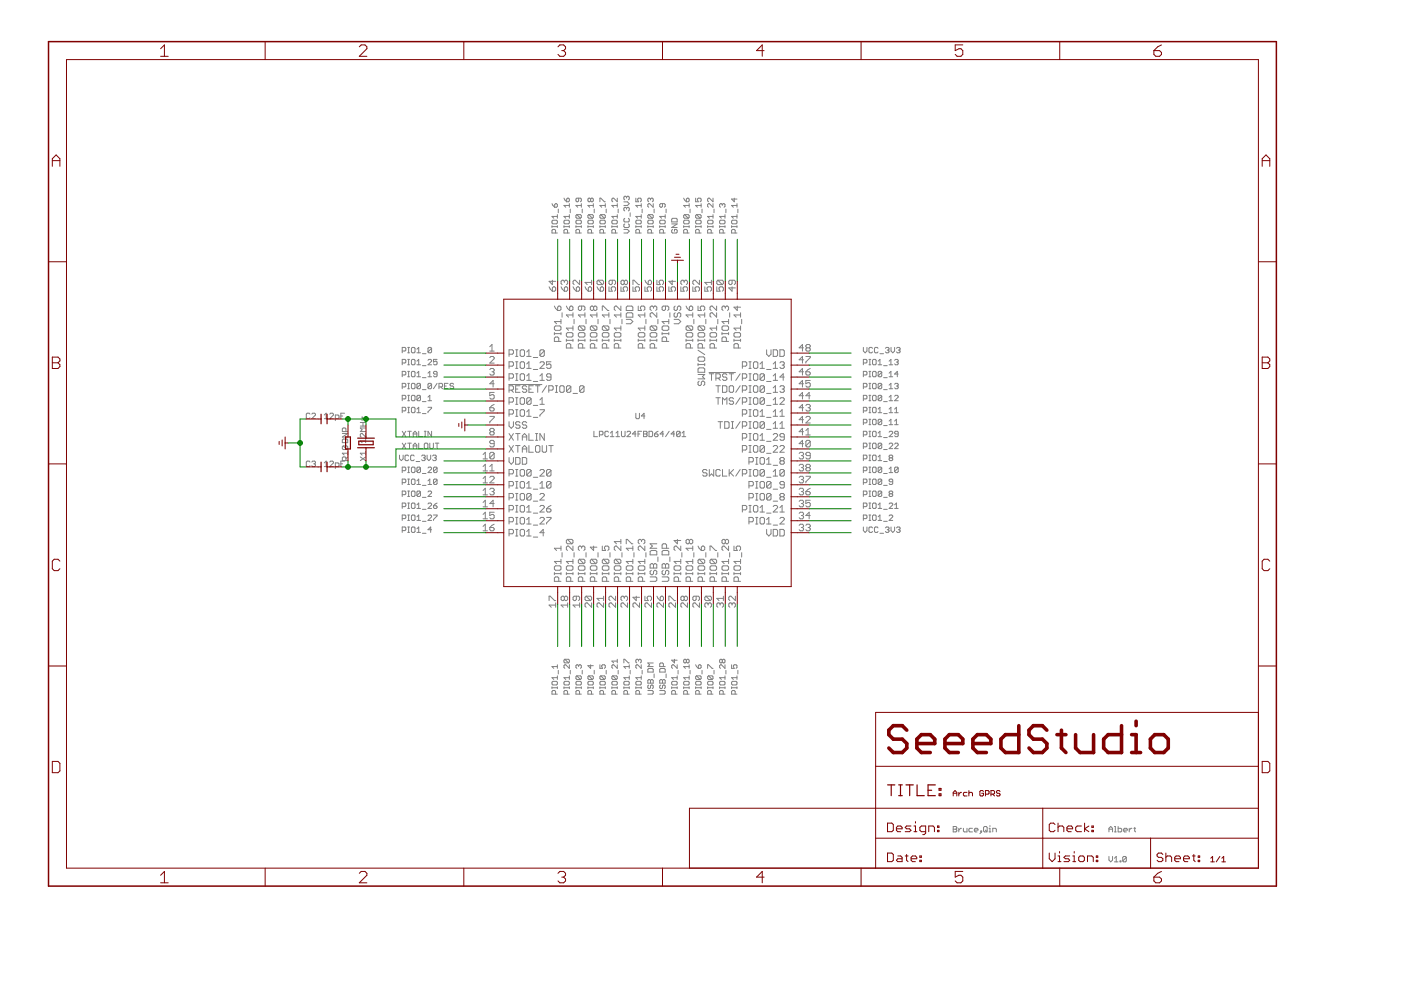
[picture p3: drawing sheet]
<svg xmlns="http://www.w3.org/2000/svg" width="297mm" height="210mm" viewBox="0 0 297 210" stroke-linecap="round" stroke-linejoin="round" font-family="sans-serif">
<g fill="none" stroke="#808080" stroke-width=".21">
<path d="M117 43.2l.6 .7M117 48h1.2M117 46.9l.2-.2h.8l.2 .2v.4l-.2 .2h-.8l-.2-.2zM117 47.9v.3M117.1 59.4v.9l-.7-.7h1.4M117.6 43.4l.2-.2 .4 .2v.4l-.2 .1h-.4zM117.8 49.4v-.6l-.2-.2h-.4l-.2 .2v.6h1.2M118.2 45.9h-1.2l.4 .4M118.2 45.5v.8M118.2 47.9v.3M118.4 44.3v.8M119.6 46.9l.2-.2h.7l.2 .2v.4l-.2 .2h-.7l-.2-.2z"/>
<path d="M119.6 42l.5 .8M119.6 48h1.1M119.6 47.9v.3M119.7 59.6v.3M119.7 59.6l-.3-.2-.4 .2v.5l.2 .2M119.7 59.6l.2-.2 .5 .2v.5l-.3 .2M120.1 42.2l.2-.2 .4 .2v.4l-.2 .2h-.4zM120.3 49.4v-.6l-.2-.2h-.3l-.2 .2v.6h1.1M120.7 45.9h-1.1l.4 .4M120.7 43.6h-1.1l.4 .3M120.7 43.2v.7M120.7 45.5v.8"/>
<path d="M120.7 47.9v.3M120.9 44.3v.8M122.1 48h1.2M122.1 46.9l.2-.2h.8l.2 .2v.4l-.2 .2h-.8l-.2-.2zM122.1 47.9v.3M122.3 45.5l-.2 .2v.4l.2 .2h.8M122.3 45.5h.8l.2 .2v.4l-.2 .2M122.3 45.5l.8 .8M122.7 42v.6l-.2 .2-.4-.2v-.4l.2-.2h.8l.2 .2v.4l-.2 .2M122.9 49.4v-.6l-.2-.2h-.4l-.2 .2v.6h1.2M122.9 59.4v.9l-.9-.9h-.3l-.2 .2v.5l.2 .2M123.3 43.6h-1.2l.4 .3"/>
<path d="M123.3 43.2v.7M123.3 47.9v.3M123.4 44.3v.8M124.7 46.9l.1-.2h.8l.2 .2v.4l-.2 .2h-.8l-.1-.2zM124.7 48h1.1M124.7 47.9v.3M124.8 45.5l-.1 .2v.4l.1 .2h.8M124.8 45.5h.8l.2 .2v.4l-.2 .2M124.8 45.5l.8 .8M125.2 42.2l-.2-.2-.3 .2v.4l.1 .2 .4-.2M125.2 42.2l.2-.2 .4 .2v.4l-.2 .2-.4-.2M125.2 42.2v.4"/>
<path d="M125.4 49.4v-.6l-.2-.2h-.4l-.1 .2v.6h1.1M125.4 59.4v.9M125.4 59.9h-1.4l.5 .4M125.8 43.6h-1.1l.3 .3M125.8 43.2v.7M125.8 47.9v.3M126 44.3v.8M126.8 59.4l-.2 .2v.5l.2 .2h.9M126.8 59.4h.9l.3 .2v.5l-.3 .2M126.8 59.4l.9 .9M127.2 46.9l.2-.2h.7l.2 .2v.4l-.2 .2h-.7l-.2-.2zM127.2 42.8v-.8l1.1 .8"/>
<path d="M127.2 48h1.1M127.2 47.9v.3M127.4 45.5l-.2 .2v.4l.2 .2h.7M127.4 45.5h.7l.2 .2v.4l-.2 .2M127.4 45.5l.7 .8M128 49.4v-.6l-.2-.2h-.4l-.2 .2v.6h1.1M128.3 43.2v.7M128.3 47.9v.3M128.3 43.6h-1.1l.4 .3M128.5 44.3v.8M129.7 46.9l.2-.2h.8l.2 .2v.4l-.2 .2h-.8l-.2-.2zM129.7 48h1.2"/>
<path d="M129.7 47.9v.3M129.8 59.4v.7l-.2 .2-.5-.2v-.5l.2-.2h1l.2 .2v.5l-.2 .2M130.5 49.4v-.6l-.2-.2h-.4l-.2 .2v.6h1.2M130.9 45.9h-1.2l.4 .4M130.9 43.6h-1.2l.4 .3M130.9 42v.8l-.8-.8-.4 .2v.4l.2 .2M130.9 43.2v.7M130.9 45.5v.8M130.9 47.9v.3M131.1 44.3v.8M132.3 48.6h.7l.4 .4-.4 .4h-.7M132.3 42.8h.7l.4 .4-.4 .4h-.7"/>
<path d="M132.4 59.6l.2-.2 .5 .2v.5l-.3 .2-.4-.2M132.4 59.6l-.3-.2-.4 .2v.5l.2 .2 .5-.2M132.4 59.6v.5M132.5 47.5l-.2 .2v.3l.2 .2h.7l.2-.2v-.3l-.2-.2M132.5 46.3l-.2 .2v.4l.2 .2h.7l.2-.2v-.4l-.2-.2M132.8 44.2l.2-.2 .4 .2v.3l-.2 .2M132.8 44.2l-.1-.2-.4 .2v.3l.2 .2M132.8 41.8l-.1-.2-.4 .2v.4l.2 .2M132.8 41.8l.2-.2 .4 .2v.4l-.2 .2M132.8 41.8v.2M132.8 44.2v.1M133.6 45.1v.8"/>
<path d="M134.8 42v.8h.6l-.2-.4 .2-.4h.4l.2 .2v.4l-.2 .2M134.8 47.9v.3M134.8 48h1.2M135 46.7h.8l.2 .2v.4l-.2 .2h-.8l-.2-.2v-.4zM135.6 49.4v-.6l-.2-.2h-.4l-.2 .2v.6h1.2M136 45.9h-1.2l.4 .4M136 43.2v.7M136 45.5v.8M136 47.9v.3M136 43.6h-1.2l.4 .3M136.1 44.3v.8M136.7 59.4l.7 .9"/>
<path d="M137.4 46.9l.1-.2h.8l.2 .2v.4l-.2 .2h-.8l-.1-.2zM137.4 47.9v.3M137.4 48h1.1M137.5 45.5h.8l.2 .2v.4l-.2 .2M137.5 45.5l-.1 .2v.4l.1 .2h.8M137.5 45.5l.8 .8M137.7 59.4l.4 .2v.5l-.2 .2h-.5v-.7zM137.9 42.2l.2-.2 .4 .2v.4l-.2 .2M137.9 42.2l-.2-.2-.3 .2v.4l.1 .2M137.9 42.2v.2M138.1 49.4v-.6l-.2-.2h-.4l-.1 .2v.6h1.1M138.5 43.2v.7l-.8-.7-.3 .2v.4l.1 .1"/>
<path d="M138.5 47.9v.3M138.7 44.3v.8M139.3 59.4v.9h.7l-.3-.4 .3-.5h.4l.3 .2v.5l-.3 .2M139.9 46.9l.2-.2h.7l.2 .2v.4l-.2 .2h-.7l-.2-.2zM139.9 47.9v.3M139.9 48h1.1M140.5 43.2v.6l-.2 .1-.4-.1v-.4l.2-.2h.7l.2 .2v.4l-.2 .1M140.7 49.4v-.6l-.2-.2h-.4l-.2 .2v.6h1.1M141 45.5v.8M141 47.9v.3M141 45.9h-1.1l.4 .4M141.2 44.3v.8"/>
<path d="M142.4 46.5l.2-.2h.8l.2 .2v.6h-1.2zM142.4 47.5h1.2l-1.2 .7h1.2M142.5 59.4v.9l-.7-.7h1.4M142.6 48.6l-.2 .2v.4l.2 .2h.8l.2-.2v-.4l-.2-.2h-.4v.4M144.9 47.9v.3M144.9 48h1.2M144.9 42l.6 .8M145.1 59.6l-.3-.2-.4 .2v.5l.2 .2M145.1 59.6l.2-.2 .5 .2v.5l-.3 .2M145.1 59.6v.3M145.1 45.5l-.2 .2v.4l.2 .2h.8M145.1 46.7h.8l.2 .2v.4l-.2 .2h-.8l-.2-.2v-.4z"/>
<path d="M145.1 45.5h.8l.2 .2v.4l-.2 .2M145.1 45.5l.8 .8M145.5 42.2l.4-.2 .2 .2v.4l-.2 .2h-.4zM145.7 49.4v-.6l-.2-.2h-.4l-.2 .2v.6h1.2M146.1 43.2v.7M146.1 47.9v.3M146.1 43.6h-1.2l.4 .3M146.3 44.3v.8M147.5 42v.8h.6l-.2-.4 .2-.4h.3l.3 .2v.4l-.3 .2M147.5 46.9l.2-.2h.7l.3 .2v.4l-.3 .2h-.7l-.2-.2zM147.5 48h1.2M147.5 47.9v.3"/>
<path d="M147.7 45.5h.7l.3 .2v.4l-.3 .2M147.7 45.5l-.2 .2v.4l.2 .2h.7M147.7 45.5l.7 .8M148.3 49.4v-.6l-.2-.2h-.4l-.2 .2v.6h1.2M148.3 59.4v.9l-.9-.9-.5 .2v.5l.2 .2M148.7 43.2v.7M148.7 47.9v.3M148.7 43.6h-1.2l.4 .3M148.8 44.3v.8M150 46.9l.2-.2h.8l.2 .2v.4l-.2 .2h-.8l-.2-.2zM150 48h1.2M150 47.9v.3"/>
<path d="M150.8 49.4v-.6l-.2-.2h-.4l-.2 .2v.6h1.2M150.8 59.4v.9M150.8 59.9h-1.4l.5 .4M151.2 43.2v.7l-.8-.7-.4 .2v.4l.2 .1M151.2 45.9h-1.2l.4 .4M151.2 42v.8l-.8-.8-.4 .2v.4l.2 .2M151.2 45.5v.8M151.2 47.9v.3M151.4 44.3v.8M152.2 59.4l-.2 .2v.5l.2 .2h.9M152.2 59.4h.9l.3 .2v.5l-.3 .2M152.2 59.4l.9 .9"/>
<path d="M152.6 48h1.1M152.6 46.9l.2-.2h.7l.2 .2v.4l-.2 .2h-.7l-.2-.2zM152.6 47.9v.3M153.1 43.4l-.1-.2-.4 .2v.4l.2 .1M153.1 43.4l.2-.2 .4 .2v.4l-.2 .1M153.1 43.4v.2M153.3 49.4v-.6l-.2-.2h-.3l-.2 .2v.6h1.1M153.7 45.9h-1.1l.4 .4M153.7 45.5v.8M153.7 47.9v.3M153.9 44.3v.8M155.1 47.9v.3"/>
<path d="M155.1 48h1.2M155.2 59.4v.7l-.2 .2-.5-.2v-.5l.2-.2h1l.2 .2v.5l-.2 .2M155.3 46.7h.8l.2 .2v.4l-.2 .2h-.8l-.2-.2v-.4zM155.7 42v.8l-.6-.6h1.2M155.9 49.4v-.6l-.2-.2h-.4l-.2 .2v.6h1.2M156.3 45.9h-1.2l.4 .4M156.3 43.2v.7M156.3 45.5v.8M156.3 47.9v.3M156.3 43.6h-1.2l.4 .3M156.4 44.3v.8M85.3 74.4h.6l.1-.2v-.3l-.1-.2h-.6v1.1"/>
<path d="M85.3 77h.6l.1-.2v-.4l-.1-.2h-.6v1.1M85.3 79.5h.6l.1-.2v-.4l-.1-.2h-.6v1.2M86.4 73.7h.4M86.4 74.8h.4M86.4 76.2h.4M86.4 77.3h.4M86.4 78.7h.4M86.4 79.9h.4M86.6 73.7v1.1M86.6 76.2v1.1M86.6 78.7v1.2M87.2 78.9l.2-.2h.4l.2 .2v.8l-.2 .2h-.4l-.2-.2z"/>
<path d="M87.4 73.7h.4l.2 .2v.7l-.2 .2h-.4l-.2-.2v-.7zM87.4 76.2h.4l.2 .2v.8l-.2 .1h-.4l-.2-.1v-.8zM88.4 74l.4-.3v1.1M88.4 76.6l.4-.4v1.1M88.4 79.1l.4-.4v1.2M88.4 74.8h.8M88.4 77.3h.8M88.4 79.9h.8M89.6 75h.7M89.6 77.5h.7M90.7 76.4l.2-.2h.4l.2 .2v.2l-.8 .7h.8M90.7 79.1l.4-.4v1.2"/>
<path d="M90.7 79.9h.8M91.5 73.9v.7l-.2 .2h-.4l-.2-.2M91.5 73.9l-.2-.2h-.4l-.2 .2v.7M91.5 73.9l-.8 .7M92.7 79.3h-.6l-.2-.2 .2-.4h.4l.2 .2v.8l-.2 .2h-.4l-.2-.2M92.7 76.2h-.8v.6l.6-.2 .2 .2v.4l-.2 .1h-.4l-.2-.1M103.8 75.8l.3-.2h.4l.3 .2v.3l-1 .9h1M103.8 73.5l.5-.5v1.4M103.8 74.4h1M103.8 78.4l.3-.3h.4l.3 .3-.3 .4M104.3 78.8h.2M104.5 78.8l.3 .3-.3 .4h-.4l-.3-.2"/>
<path d="M107.9 75.1h.7l.3-.2v-.5l-.3-.2h-.7v1.4M107.9 77.6h.7l.3-.2v-.5l-.3-.2h-.7v1.4M109.3 74.2h.5M109.3 75.6h.5M109.3 76.7h.5M109.3 78.1h.5M109.3 79.2h.5M109.6 74.2v1.4M109.6 76.7v1.4M109.6 79.2v1.4M110.5 74.2h.5l.2 .2v.9l-.2 .3h-.5l-.2-.3v-.9zM110.5 76.7h.5l.2 .2v1l-.2 .2h-.5l-.2-.2v-1z"/>
<path d="M110.5 79.2h.5l.2 .3v.9l-.2 .2h-.5l-.2-.2v-.9zM111.7 75.6h.9M111.7 74.6l.4-.4v1.4M111.7 77.2l.4-.5v1.4M111.7 79.7l.4-.5v1.4M111.7 78.1h.9M113.1 75.8h.9M113.1 78.3h.9M114.5 76.9l.2-.2h.5l.2 .2v.3l-.9 .9h.9M114.5 79.7l.4-.5v1.4M115.4 74.4l-.2-.2h-.5l-.2 .2v.9M115.4 74.4v.9l-.2 .3h-.5l-.2-.3"/>
<path d="M115.4 74.4l-.9 .9M116.4 60.8l.7 .9M116.8 79.9h-.7l-.2-.2 .2-.5h.5l.2 .3v.9l-.2 .2h-.5l-.2-.2M116.8 76.7h-.9v.7l.5-.2 .4 .2v.5l-.2 .2h-.5l-.2-.2M117.1 61l.5-.2 .2 .2v.5l-.2 .2h-.5zM117.5 64.9l.7 .9M117.5 70.5v.5M117.5 70.7h1.4M117.8 69.1h.9l.2 .2v.5l-.2 .2h-.9l-.3-.2v-.5zM118.2 65.1l.5-.2 .2 .2v.5l-.2 .2h-.5zM118.5 72.4v-.7l-.3-.2h-.4l-.3 .2v.7h1.4M118.9 67.7v.9"/>
<path d="M118.9 70.5v.5M118.9 68.2h-1.4l.5 .4M119 60.8l.7 .9M119.2 66.3v.9M119.7 61l.4-.2 .3 .2v.5l-.3 .2h-.4zM120.1 71.9v.5M120.1 72.2h1.4M120.1 64.9l.7 .9M120.3 70.5h.9l.3 .3v.4l-.3 .3h-.9l-.2-.3v-.4zM120.8 65.1l.4-.2 .3 .2v.5l-.3 .2h-.4zM121 73.8v-.7l-.2-.2h-.5l-.2 .2v.7h1.4M121.5 66.3v.9"/>
<path d="M121.5 69.1v.9M121.5 71.9v.5M121.5 69.6h-1.4l.4 .4M121.5 66.8h-1.4l.4 .4M121.5 60.8l.7 .9M121.7 67.7v.9M122.2 61l.5-.2 .2 .2v.5l-.2 .2h-.5zM122.6 71.9v.5M122.6 72.2h1.4M122.9 69.1l-.3 .2v.5l.3 .2h.9M122.9 70.5h.9l.2 .3v.4l-.2 .3h-.9l-.3-.3v-.4zM122.9 69.1h.9l.2 .2v.5l-.2 .2"/>
<path d="M122.9 69.1l.9 .9M123.3 64.9v.7l-.2 .2-.5-.2v-.5l.3-.2h.9l.2 .2v.5l-.2 .2M123.5 73.8v-.7l-.2-.2h-.4l-.3 .2v.7h1.4M124 66.3v.9M124 71.9v.5M124 66.8h-1.4l.5 .4M124 60.8l.7 .9M124.2 67.7v.9M124.7 61l.5-.2 .2 .2v.5l-.2 .2h-.5zM125.2 71.9v.5M125.2 72.2h1.4M125.4 69.1h.9l.3 .2v.5l-.3 .2"/>
<path d="M125.4 69.1l-.2 .2v.5l.2 .2h.9M125.4 70.5h.9l.3 .3v.4l-.3 .3h-.9l-.2-.3v-.4zM125.4 69.1l.9 .9M125.9 65.1l-.3-.2-.4 .2v.5l.2 .2 .5-.2M125.9 65.1l.2-.2 .5 .2v.5l-.3 .2-.4-.2M125.9 65.1v.5M126.1 73.8v-.7l-.2-.2h-.5l-.2 .2v.7h1.4M126.6 66.3v.9M126.6 71.9v.5M126.6 66.8h-1.4l.4 .4M126.6 60.8l.7 .9M126.8 67.7v.9"/>
<path d="M127.3 61l.4-.2 .3 .2v.5l-.3 .2h-.4zM127.7 70.8l.2-.3h1l.2 .3v.4l-.2 .3h-1l-.2-.3zM127.7 65.8v-.9h.2l1 .9h.2M127.7 71.9v.5M127.7 72.2h1.4M127.9 69.1h1l.2 .2v.5l-.2 .2M127.9 69.1l-.2 .2v.5l.2 .2h1M127.9 69.1l1 .9M128.6 73.8v-.7l-.2-.2h-.5l-.2 .2v.7h1.4M129.1 66.3v.9M129.1 71.9v.5M129.1 66.8h-1.4l.5 .4"/>
<path d="M129.1 60.8v.9h.7l-.2-.4 .2-.5h.5l.2 .2v.5l-.2 .2M129.3 67.7v.9M130.2 71.9v.5M130.2 72.2h1.4M130.5 70.5h.9l.2 .3v.4l-.2 .3h-.9l-.3-.3v-.4zM131.2 73.8v-.7l-.3-.2h-.4l-.3 .2v.7h1.4M131.6 64.9v.9l-.9-.9-.5 .2v.5l.3 .2M131.6 66.3v.9M131.6 69.1v.9M131.6 71.9v.5M131.6 69.6h-1.4l.5 .4M131.6 66.8h-1.4l.5 .4"/>
<path d="M131.7 60.8v.9h.7l-.3-.4 .3-.5h.4l.3 .2v.5l-.3 .2M131.9 67.7v.9M132.8 66.5l.2-.2h.9l.3 .2v.7h-1.4zM132.8 67.7h.9l.5 .5-.5 .4h-.9M133 64.9h.9l.3 .2v.7h-1.4v-.7zM134.2 60.8v.9h.7l-.2-.4 .2-.5h.5l.2 .2v.5l-.2 .2M134.2 60.3v-.9h.2l1 .9h.2M135.3 70.8l.3-.3h.9l.2 .3v.4l-.2 .3h-.9l-.3-.3zM135.3 64.9v.9h.7l-.2-.4 .2-.5h.5l.2 .2v.5l-.2 .2M135.3 71.9v.5M135.3 72.2h1.4M136.2 73.8v-.7l-.2-.2h-.4l-.3 .2v.7h1.4"/>
<path d="M136.7 66.3v.9M136.7 69.1v.9M136.7 71.9v.5M136.7 69.6h-1.4l.5 .4M136.7 66.8h-1.4l.5 .4M136.7 60.8v.9h.7l-.2-.4 .2-.5h.5l.2 .2v.5l-.2 .2M136.9 67.7v.9M137.8 70.8l.3-.3h.9l.3 .3v.4l-.3 .3h-.9l-.3-.3zM137.8 71.9v.5M137.8 72.2h1.5M138.1 69.1h.9l.3 .2v.5l-.3 .2M138.1 69.1l-.3 .2v.5l.3 .2h.9"/>
<path d="M138.1 69.1l.9 .9M138.6 65.1l.2-.2 .5 .2v.5l-.3 .2M138.6 65.1l-.3-.2-.5 .2v.5l.3 .2M138.6 65.1v.3M138.8 73.8v-.7l-.2-.2h-.5l-.3 .2v.7h1.5M139.3 66.3v.9l-1-.9-.5 .2v.5l.3 .2M139.3 71.9v.5M139.3 60.8v.9h.7l-.3-.4 .3-.5h.4l.3 .2v.5l-.3 .2M139.5 67.7v.9M140.4 69.3l.2-.2h1l.2 .2v.5l-.2 .2h-1l-.2-.2zM140.4 70.5v.5M140.4 70.7h1.4"/>
<path d="M141.1 64.9v.7l-.3 .2-.4-.2v-.5l.2-.2h1l.2 .2v.5l-.2 .2M141.3 72.4v-.7l-.2-.2h-.5l-.2 .2v.7h1.4M141.8 67.7v.9M141.8 70.5v.5M141.8 68.2h-1.4l.4 .4M141.8 60.8v.9h.7l-.2-.4 .2-.5h.5l.2 .2v.5l-.2 .2M142 66.3v.9M142.9 67.7h1l.4 .5-.4 .4h-1M143.2 66.3l-.3 .2v.5l.3 .2 .4-.2v-.5l.3-.2 .4 .2v.5l-.2 .2M143.2 64.9l-.3 .2v.5l.3 .2 .4-.2v-.5l.3-.2 .4 .2v.5l-.2 .2M144.4 60.8v.9h.7l-.3-.4 .3-.5h.4l.3 .2v.5l-.3 .2M145.5 71.9v.5"/>
<path d="M145.5 72.2h1.4M145.5 64.9l.7 .9M145.7 69.1h.9l.3 .2v.5l-.3 .2M145.7 69.1l-.2 .2v.5l.2 .2h.9M145.7 70.5h.9l.3 .3v.4l-.3 .3h-.9l-.2-.3v-.4zM145.7 69.1l.9 .9M146.2 65.1l.2-.2h.2l.3 .2v.5l-.3 .2h-.4zM146.4 73.8v-.7l-.2-.2h-.5l-.2 .2v.7h1.4M146.9 66.3v.9M146.9 71.9v.5M146.9 66.8h-1.4l.4 .4M146.9 60.8v.9h.7l-.2-.4 .2-.5h.5l.2 .2v.5l-.2 .2"/>
<path d="M147.1 67.7v.9M148 64.9v.9h.7l-.2-.4 .2-.5h.5l.2 .2v.5l-.2 .2M148 71.9v.5M148 77.1v.4M148 78.2l.2-.2h1l.2 .2v.7h-1.4zM148 72.2h1.4M148 79.4h1.4l-.5 .5 .5 .4h-1.4M148 77.3h1.4M148 74.3l1.4 .9M148.2 69.1l-.2 .2v.5l.2 .2h1M148.2 70.5h1l.2 .3v.4l-.2 .3h-1l-.2-.3v-.4zM148.2 75.7h1l.2 .2v.5l-.2 .2h-1l-.2-.2v-.5z"/>
<path d="M148.2 69.1h1l.2 .2v.5l-.2 .2M148.2 69.1l1 .9M148.9 73.8v-.7l-.2-.2h-.5l-.2 .2v.7h1.4M149.4 66.3v.9M149.4 71.9v.5M149.4 77.1v.4M149.4 66.8h-1.4l.5 .4M149.4 60.8v.9h.7l-.2-.4 .2-.5h.5l.2 .2v.5l-.2 .2M149.6 67.7v.9M150.3 79h5.6M150.4 79.2h.9M150.5 71.9v.5"/>
<path d="M150.5 72.2h1.4M150.8 70.5h.9l.2 .3v.4l-.2 .3h-.9l-.3-.3v-.4zM150.9 79.2v1.4M151.5 73.8v-.7l-.3-.2h-.4l-.3 .2v.7h1.4M151.9 64.9v.9l-.9-.9-.5 .2v.5l.3 .2M151.9 66.3v.9l-.9-.9-.5 .2v.5l.3 .2M151.9 69.1v.9M151.9 71.9v.5M151.9 69.6h-1.4l.5 .4M152 60.8v.9h.7l-.3-.4 .3-.5h.4l.3 .2v.5l-.3 .2M152.2 67.7v.9M153.1 69.3l.2-.2h.9l.3 .2v.5l-.3 .2h-.9l-.2-.2z"/>
<path d="M153.1 70.5v.5M153.1 70.7h1.4M153.8 65.1l-.3-.2-.4 .2v.5l.2 .2M153.8 65.1l.2-.2 .5 .2v.5l-.3 .2M153.8 65.1v.3M154 72.4v-.7l-.2-.2h-.5l-.2 .2v.7h1.4M154.1 79.5l-.2-.3h-.5l-.2 .5 .2 .2h.5l.2 .5-.2 .2h-.5l-.2-.2M154.5 67.7v.9M154.5 70.5v.5M154.5 68.2h-1.4l.4 .4M154.6 79.2h.9M154.7 66.3v.9"/>
<path d="M155.1 79.2v1.4M155.2 60.8v.9l-.7-.7h1.4M155.6 71.9v.5M155.6 72.2h1.4M155.9 70.5h.9l.2 .3v.4l-.2 .3h-.9l-.3-.3v-.4zM156.3 64.9v.9l-.7-.7h1.4M156.5 73.8v-.7l-.2-.2h-.4l-.3 .2v.7h1.4M156.9 79.2l-.9 1.4M157 66.3v.9M157 69.1v.9M157 71.9v.5M157 69.6h-1.4l.5 .4"/>
<path d="M157 66.8h-1.4l.5 .4M157.2 67.7v.9M157.4 77.6h.7l.2-.2v-.5l-.2-.2h-.7v1.4M158.8 76.7h.5M158.8 78.1h.5M158.8 79.2h.5M159 76.7v1.4M159 79.2v1.4M160 76.7h.4l.3 .2v1l-.3 .2h-.4l-.3-.2v-1zM160 79.2h.4l.3 .3v.9l-.3 .2h-.4l-.3-.2v-.9zM161.1 78.1h1M161.1 77.2l.5-.5v1.4"/>
<path d="M162.1 79.5l-.3-.3h-.4l-.3 .3v.9M162.1 79.5v.9l-.3 .2h-.4l-.3-.2M162.1 79.5l-1 .9M162.5 78.3h1M162.5 74.2v.9l.5 .5 .5-.5v-.9M163.9 74.2h.7l.3 .2v.9l-.3 .3h-.7zM163.9 78.1h1M163.9 77.2l.5-.5v1.4M163.9 79.7l.5-.5v1.4M165.4 74.2h.7l.2 .2v.9l-.2 .3h-.7zM165.4 76.9l.2-.2h.5l.2 .2-.2 .5M165.8 77.4h.3"/>
<path d="M166.1 77.4l.2 .2-.2 .5h-.5l-.2-.2M166.3 79.9h-.9l.7-.7v1.4M170.4 78.8h-1l.7-.7v1.4M170.4 73.7h-1l.7-.7v1.4M170.4 76.3h-1l.7-.7v1.4M170.9 75.6h.9v.2l-.9 1v.2M170.9 78.8h.7l.2 .5-.2 .2h-.5l-.2-.2zM171.1 73.7l-.2 .3 .2 .4h.5l.2-.2-.2-.5M171.1 73.7l-.2-.2 .2-.5h.5l.2 .3-.2 .4M171.1 73.7h.5M171.8 78.1l-.9 .7M183 77h.6l.2-.2v-.4l-.2-.2h-.6v1.1"/>
<path d="M183 79.5h.6l.2-.2v-.4l-.2-.2h-.6v1.2M183 73.7v.7l.4 .4 .4-.4v-.7M184.2 76.2h.4M184.2 77.3h.4M184.2 78.7h.4M184.2 79.9h.4M184.4 76.2v1.1M184.4 78.7v1.2M185 78.9l.2-.2h.4l.2 .2v.8l-.2 .2h-.4l-.2-.2zM185 76.4l.2-.2h.4l.2 .2v.8l-.2 .1h-.4l-.2-.1zM185 73.9l-.2-.2h-.4l-.2 .2v.7l.2 .2h.4l.2-.2M186.2 73.9l-.2-.2h-.4l-.2 .2v.7l.2 .2h.4l.2-.2"/>
<path d="M186.2 76.6l.4-.4v1.1M186.2 77.3h.7M186.6 75h.7M186.9 78.9v.8l-.1 .2h-.4l-.2-.2M186.9 78.9l-.1-.2h-.4l-.2 .2v.8M186.9 78.9l-.7 .8M187.3 77.5h.8M187.7 73.9l.2-.2h.4l.2 .2-.2 .3M188.1 74.2h.2M188.3 74.2l.2 .2-.2 .4h-.4l-.2-.2M188.5 79.1l.4-.4v1.2M188.5 76.6l.4-.4v1.1"/>
<path d="M188.5 77.3h.8M188.5 79.9h.8M188.9 73.7v.7l.4 .4 .4-.4v-.7M189.7 76.4l.2-.2h.3l.2 .2-.2 .4M190.1 76.8h.1M190.1 73.9l.2-.2h.3l.2 .2-.2 .3M190.2 76.8l.2 .2-.2 .3h-.3l-.2-.1M190.4 79.3h-.7l.5-.6v1.2M190.5 74.2h.1M190.6 74.2l.2 .2-.2 .4h-.3l-.2-.2M65.7 87.8l-.2-.2h-.4l-.2 .2v.8l.2 .2h.4l.2-.2M65.7 98l-.2-.2h-.4l-.2 .2v.7l.2 .2h.4l.2-.2"/>
<path d="M66.1 87.8l.2-.2h.4l.2 .2v.2l-.8 .8h.8M66.1 98l.2-.2h.4l.2 .2-.2 .3M66.5 98.3h.2M66.7 98.3l.2 .3-.2 .3h-.4l-.2-.2M68.7 88l.5-.4v1.2M68.7 98.1l.5-.3v1.1M68.7 88.8h.8M68.7 98.9h.8M69.9 87.8l.2-.2h.4l.2 .2v.2l-.8 .8h.8M69.9 98l.2-.2h.4l.2 .2v.1l-.8 .8h.8M71.1 88.8h.6l.2-.2v-.4l-.2-.2h-.6v1.2M71.1 98.9h.6l.2-.2v-.4l-.2-.2h-.6v1.2"/>
<path d="M72.3 88.2h.3M72.3 98.3h.3M72.6 91.9h1.1l-1.1 .8h1.1M72.6 93.3l.2-.2h.7l.2 .2v.6h-1.1zM72.8 94.6h.7l.2 .1v.4l-.2 .2M72.8 94.6l-.2 .1v.4l.2 .2h.7M72.8 94.6l.7 .7M73 87.6h-.7v1.2M73 97.8h-.7v1.1M73.3 91.5v-.6l-.1-.2h-.4l-.2 .2v.6h1.1M73.3 97.7v-.6l-.1-.2h-.4l-.2 .2v.6h1.1M73.7 95.7v.8"/>
<path d="M73.7 96.1h-1.1l.4 .4M73.7 96.9l-.4 .4M76.4 90.3h1.1M76.4 89.6h1.1M76.4 96.9l1.1 .8M77 89.6v.7M77.5 93.5h-1.1l.4 .4M77.5 88.4v.8l-.7-.8v.8M77.5 91.9v.8l-.7-.8h-.2l-.2 .2v.4l.2 .2M77.5 93.1v.8M77.5 95.7v.8M77.5 90.7h-1.1l.4 .4-.4 .4h1.1"/>
<path d="M77.5 96.9l-1.1 .8M77.5 96.1h-1.1l.4 .4M84.7 96.5v.8l.4 .4 .4-.4v-.8M85.3 82h.6l.1-.1v-.4l-.1-.2h-.6v1.1M85.3 84.6h.6l.1-.2v-.4l-.1-.2h-.6v1.2M85.3 87.1h.6l.1-.2v-.3l-.1-.2h-.6v1.1M85.3 99.8h.6l.1-.2v-.4l-.1-.2h-.6v1.2M85.3 94l.7 1.1M85.3 91.4l.7 1.2M86 94l-.7 1.1M86 91.4l-.7 1.2M86.4 91.4h.8"/>
<path d="M86.4 86.4h.4M86.4 87.5h.4M86.4 81.3h.4M86.4 82.4h.4M86.4 83.8h.4M86.4 85h.4M86.4 94h.8M86.4 99h.4M86.6 96.7l-.2-.2h-.3l-.2 .2v.8l.2 .2h.3l.2-.2M86.6 81.3v1.1M86.6 83.8v1.2M86.6 86.4v1.1"/>
<path d="M86.6 99v1.2M86.8 91.4v1.2M86.8 94v1.1M87.2 81.5l.2-.2h.4l.2 .2v.7l-.2 .2h-.4l-.2-.2zM87.4 83.8h.4l.2 .2v.8l-.2 .2h-.4l-.2-.2v-.8zM87.4 86.4h.4l.2 .2v.7l-.2 .2h-.4l-.2-.2v-.7zM87.4 99h.4l.2 .2v.8l-.2 .2h-.4l-.2-.2v-.8zM87.6 92h.8M87.6 94.6h.8M87.6 92.6v-.8l.4-.4 .4 .4v.8M87.6 95.1v-.7l.4-.4 .4 .4v.7M87.8 96.7l-.2-.2h-.4l-.1 .2v.8l.1 .2h.4l.2-.2"/>
<path d="M88.2 97.9h.8M88.4 86.7l.4-.3v1.1M88.4 87.5h.8M88.8 91.4v1.2h.8M88.8 94v1.1h.8M89.2 81.5l-.2-.2h-.4l-.2 .2v.7M89.2 84l-.2-.2h-.4l-.2 .2v.8M89.2 81.5v.7l-.2 .2h-.4l-.2-.2M89.2 99.2l-.2-.2h-.4l-.2 .2v.8M89.2 84v.8l-.2 .2h-.4l-.2-.2M89.2 99.2v.8l-.2 .2h-.4l-.2-.2M89.2 81.5l-.8 .7"/>
<path d="M89.2 84l-.8 .8M89.2 99.2l-.8 .8M89.4 96.7l.2-.2h.4l.1 .2-.1 .4M89.6 87.7h.7M89.6 80.1h.7M89.6 82.6h.7M89.6 85.2h.7M89.8 97.1h.2M90 92.6h.3M90 91.4h.3M90 97.1l.1 .2-.1 .4h-.4l-.2-.2M90.1 94h.4l.2 .2v.7l-.2 .2h-.4l-.1-.2v-.7z"/>
<path d="M90.1 91.4v1.2M90.6 96.5v.8l.3 .4 .4-.4v-.8M90.7 99.2l.2-.2h.4l.2 .2v.2l-.8 .8h.8M90.7 84.2l.4-.4v1.2M90.7 86.4h.8l-.8 1.1M90.7 85h.8M91.1 94v.9l.2 .2h.4l.2-.2v-.9M91.5 81.5v.7l-.2 .2h-.4l-.2-.2M91.5 81.5l-.2-.2h-.4l-.2 .2v.7M91.5 91.4v1.2l-.8-1.2v1.2M91.5 81.5l-.8 .7M91.7 96.7l.2-.2h.4l.2 .2-.2 .4"/>
<path d="M92.1 97.1h.2M92.3 94h.7M92.3 97.1l.2 .2-.2 .4h-.4l-.2-.2M92.7 99.2l-.2-.2h-.4l-.2 .2v.8M92.7 94v1.1M92.7 99.2v.8l-.2 .2h-.4l-.2-.2M92.7 81.3l-.8 1.1M92.7 99.2l-.8 .8M93.1 82h.5l.2-.1v-.4l-.2-.2h-.5v1.1M93.5 82l.3 .4M94.2 81.9h.4M95 81.3h-.8v1.1h.8"/>
<path d="M96.2 81.5l-.2-.2h-.4l-.2 .2 .2 .4h.4l.2 .1-.2 .4h-.4l-.2-.2M102.4 96.4l.5-.5v1.4M102.4 98.9l.5-.5v1.4M102.4 97.3h1M102.4 99.8h1M103.8 98.9l.5-.5v1.4M103.8 86.4h.7l.3 .5-.3 .2h-.4l-.3-.2zM103.8 88.3h1v.2l-1 1v.2M103.8 99.8h1M104.1 91.5l-.3 .3 .3 .4h.4l.3-.2-.3-.5M104.1 91.5l-.3-.2 .3-.5h.4l.3 .3-.3 .4M104.1 91.5h.4"/>
<path d="M104.8 83.2h-1v.7l.7-.2 .3 .2v.5l-.3 .2h-.4l-.3-.2M104.8 94.1h-.7l-.3-.3 .3-.4h.4l.3 .2v.9l-.3 .3h-.4l-.3-.3M104.8 96.1v1l-.3 .2h-.4l-.3-.2M104.8 81.4h-1l.7-.7v1.4M104.8 96.1l-.3-.2h-.4l-.3 .2v1M104.8 85.7l-1 .7M104.8 96.1l-1 1M107.9 81.5h7M107.9 80.2h.7l.3-.3v-.4l-.3-.3h-.7v1.4M107.9 82.7h.7l.3-.2v-.5l-.3-.2h-.7v1.4M107.9 85.3h.7l.3-.3v-.4l-.3-.3h-.7v1.4M107.9 87.8h.7l.3-.2v-.5l-.3-.2h-.7v1.4"/>
<path d="M107.9 89.4v.9l.5 .5 .5-.5v-.9M107.9 97v.9l.5 .5 .5-.5v-.9M107.9 91.9l1 1.4M107.9 94.5l1 1.4M108.4 82.7l.5 .5M108.9 91.9l-1 1.4M108.9 94.5l-1 1.4M109.3 91.9h1M109.3 80.6h.5M109.3 97h.7l.3 .2v1l-.3 .2h-.7zM109.3 82.5h.5M109.3 84.3h.5"/>
<path d="M109.3 85.7h.5M109.3 86.9h.5M109.3 88.3h.5M109.3 94.5h1M109.3 99.5h.5M109.6 84.3v1.4M109.6 86.9v1.4M109.6 99.5v1.4M109.8 91.9v1.4M109.8 94.5v1.4M110.3 81.8h-1v1.4h1M110.3 89.6l-.3-.2h-.4l-.3 .5 .3 .2h.4l.3 .5-.3 .2h-.4l-.3-.2"/>
<path d="M110.5 84.3h.5l.2 .3v.9l-.2 .2h-.5l-.2-.2v-.9zM110.5 86.9h.5l.2 .2v.9l-.2 .3h-.5l-.2-.3v-.9zM110.5 99.5h.5l.2 .3v.9l-.2 .2h-.5l-.2-.2v-.9zM110.7 92.6h1M110.7 93.3v-.9l.5-.5 .5 .5v.9M110.7 95.9v-1l.5-.4 .5 .4v1M110.7 97h.7l.3 .2v1l-.3 .2h-.7zM110.7 95.2h1M111.7 82l-.3-.2h-.4l-.3 .5 .3 .2h.4l.3 .5-.3 .2h-.4l-.3-.2M111.7 87.3l.4-.4v1.4M111.7 80.6h.9M111.7 89.6l-.3-.2h-.4l-.3 .5 .3 .2h.4l.3 .5-.3 .2h-.4l-.3-.2"/>
<path d="M111.7 88.3h.9M112.1 91.9v1.4h1M112.1 94.5v1.4h1M112.1 82.5h.5M112.6 84.6l-.2-.3h-.5l-.2 .3v.9M112.6 99.8l-.2-.3h-.5l-.2 .3v.9M112.6 84.6v.9l-.2 .2h-.5l-.2-.2M112.6 99.8v.9l-.2 .2h-.5l-.2-.2M112.6 84.6l-.9 .9M112.6 99.8l-.9 .9M113.1 81.8h-1v1.4h1M113.1 80.9h.9"/>
<path d="M113.1 86h.9M113.1 88.5h.9M113.5 91.9h.5M113.5 94.7l.3-.2h.4l.3 .2v1l-.3 .2h-.4l-.3-.2zM113.5 81.8h1M113.5 93.3h.5M113.8 91.9v1.4M114 81.8v1.4M114.5 86.9h.9v.2l-.9 .9v.3M114.5 99.8l.2-.3h.5l.2 .3v.2l-.9 .9h.9M114.5 80.6h.9M114.5 84.8l.4-.5v1.4"/>
<path d="M114.5 85.7h.9M115 94.5v1.2l.2 .2h.5l.2-.2v-1.2M115.4 91.9v1.4l-.9-1.4v1.4M115.9 81.8l-.9 1.4M116.4 82.7h.7l.2-.2v-.5l-.2-.2h-.7v1.4M116.4 94.5h.9M116.8 99.8l-.2-.3h-.5l-.2 .3v.9M116.8 94.5v1.4M116.8 99.8v.9l-.2 .2h-.5l-.2-.2M116.8 99.8l-.9 .9M117.8 81.8h.4M117.8 83.2h.4"/>
<path d="M118 81.8v1.4M118.9 81.8h.5l.2 .2v1l-.2 .2h-.5l-.2-.2v-1zM121 82l-.2-.2h-.5l-.2 .2v1M121 82v1l-.2 .2h-.5l-.2-.2M121 82l-.9 1M121.5 83.4h.9M123.8 82l-.2-.2h-.5l-.2 .2v1M123.8 82v1l-.2 .2h-.5l-.2-.2M123.8 82l-.9 1M125.9 91.4v1.2h.8M127.1 92.2h.6l.1-.2v-.4l-.1-.2h-.6v1.2M129 91.6l-.2-.2h-.4l-.2 .2v.8l.2 .2h.4l.2-.2"/>
<path d="M129.4 92.6h.8M129.4 91.8l.4-.4v1.2M130.6 92.6h.8M130.6 91.8l.4-.4v1.2M131.8 91.4v1l.2 .2h.3l.2-.2v-1M132.9 91.6l.2-.2h.4l.2 .2v.2l-.8 .8h.8M134.8 87.6v1l.2 .2h.4l.2-.2v-1M134.9 92h-.8l.6-.6v1.2M135.3 92h.4M136 91.4h-.7v1.2M136.4 91.4h.6l.2 .2-.2 .4 .2 .4-.2 .2h-.6zM136.4 92h.6"/>
<path d="M136.7 88.2h-.7l.5-.6v1.2M137.6 91.4h.6l.2 .2v.8l-.2 .2h-.6zM138.8 92h.5l.2 .4-.2 .2h-.3l-.2-.2zM139.5 91.4l-.7 .6M140.7 92h-.7l.5-.6v1.2M141.9 91.4l-.8 1.2M143 92h-.7l.6-.6v1.2M144.2 91.6v.8l-.2 .2h-.4l-.2-.2M144.2 91.6l-.2-.2h-.4l-.2 .2v.8M144.2 91.6l-.8 .8M144.6 92.6h.8M144.6 91.8l.4-.4v1.2"/>
<path d="M148.2 80.8l-.2 .2v.5l.2 .2 .5-.2v-.5l.2-.2 .5 .2v.5l-.2 .2M149.9 99.8l-.2-.3h-.5l-.2 .3 .2 .4h.5l.2 .3-.2 .4h-.5l-.2-.2M150.4 99.5v1.4l.5-.4 .4 .4v-1.4M151.8 80.2h.7l.2-.3v-.4l-.2-.3h-.7v1.4M151.8 81.8h.9M151.8 84.3h.9M152.3 89.4h.9M152.3 81.8v1.4M152.3 84.3v1.4M152.3 80.2l.4 .4M152.7 99.8l-.2-.3h-.5l-.2 .3v.9l.2 .2h.5l.2-.2M152.7 89.4v1.4"/>
<path d="M153.2 81.8h.7l.2 .2v1l-.2 .2h-.7zM153.2 99.5v1.4h.9M153.2 85.7v-1.4l.4 .5 .5-.5v1.4M153.6 89.4h.7l.3 .2v1l-.3 .2h-.7zM154.6 99.5v1.4M154.8 81.8h.5l.2 .2v1l-.2 .2h-.5l-.2-.2v-1zM155.1 89.4h.4M155.1 90.8h.4M155.3 89.4v1.4M155.5 84.6l-.2-.3h-.5l-.2 .5 .2 .2h.5l.2 .5-.2 .2h-.5l-.2-.2M155.5 99.5l-.9 1M156.9 99.5l-.9 1.4"/>
<path d="M156.9 89.4l-.9 1.4M156.9 84.3l-.9 1.4M156.9 81.8l-.9 1.4M157.4 92.9h.7l.2-.3v-.4l-.2-.3h-.7v1.4M157.4 90.3h.7l.2-.2v-.5l-.2-.2h-.7v1.4M157.4 80.2h.7l.2-.3v-.4l-.2-.3h-.7v1.4M157.4 82.7h.7l.2-.2v-.5l-.2-.2h-.7v1.4M157.4 85.3h.7l.2-.3v-.4l-.2-.3h-.7v1.4M157.4 87.8h.7l.2-.2v-.5l-.2-.2h-.7v1.4M157.4 95.4h.7l.2-.2v-.5l-.2-.2h-.7v1.4M158.8 91.9h.5M158.8 80.6h.5"/>
<path d="M158.8 81.8h.5M158.8 83.2h.5M158.8 84.3h.5M158.8 85.7h.5M158.8 86.9h.5M158.8 88.3h.5M158.8 89.4h.5M158.8 90.8h.5M158.8 93.3h.5M158.8 94.5h.5M158.8 95.9h.5M158.8 97.9h.7l.2-.2v-.5l-.2-.2h-.7v1.4"/>
<path d="M158.8 99.5h.5M159 81.8v1.4M159 84.3v1.4M159 86.9v1.4M159 89.4v1.4M159 91.9v1.4M159 94.5v1.4M159 99.5v1.4M160 91.9h.4l.3 .3v.9l-.3 .2h-.4l-.3-.2v-.9zM160 81.8h.4l.3 .2v1l-.3 .2h-.4l-.3-.2v-1zM160 84.3h.4l.3 .3v.9l-.3 .2h-.4l-.3-.2v-.9zM160 86.9h.4l.3 .2v.9l-.3 .3h-.4l-.3-.3v-.9z"/>
<path d="M160 89.4h.4l.3 .2v1l-.3 .2h-.4l-.3-.2v-1zM160 94.5h.4l.3 .2v1l-.3 .2h-.4l-.3-.2v-1zM160 99.5h.4l.3 .3v.9l-.3 .2h-.4l-.3-.2v-.9zM160.2 98.4h.5M160.2 97h.5M160.4 97v1.4M161.1 88.3h1M161.1 93.3h1M161.1 87.3l.5-.4v1.4M161.1 92.4l.5-.5v1.4M161.4 97h.4l.3 .2v1l-.3 .2h-.4l-.3-.2v-1zM162.1 82l-.3-.2h-.4l-.3 .2v1"/>
<path d="M162.1 82v1l-.3 .2h-.4l-.3-.2M162.1 84.6l-.3-.3h-.4l-.3 .3v.9M162.1 84.6v.9l-.3 .2h-.4l-.3-.2M162.1 89.6l-.3-.2h-.4l-.3 .2v1M162.1 89.6v1l-.3 .2h-.4l-.3-.2M162.1 94.7l-.3-.2h-.4l-.3 .2v1M162.1 94.7v1l-.3 .2h-.4l-.3-.2M162.1 99.8l-.3-.3h-.4l-.3 .3v.9M162.1 99.8v.9l-.3 .2h-.4l-.3-.2M162.1 82l-1 1M162.1 99.8l-1 .9M162.1 94.7l-1 1"/>
<path d="M162.1 89.6l-1 1M162.1 84.6l-1 .9M162.5 96.1h1M162.5 80.9h1M162.5 83.4h1M162.5 86h1M162.5 88.5h1M162.5 98.4h1M162.5 97.5l.5-.5v1.4M162.5 93.6h1M162.5 91h1M163.9 92.2l.3-.3h.4l.3 .3v.2l-1 .9h1"/>
<path d="M163.9 80.6h1M163.9 83.2h1M163.9 85.7h1M163.9 88.3h1M163.9 90.8h1M163.9 94.7l.3-.2h.4l.3 .2v.2l-1 1h1M163.9 82.3l.5-.5v1.4M163.9 84.8l.5-.5v1.4M163.9 87.3l.5-.4v1.4M163.9 89.9l.5-.5v1.4M163.9 98.7h1M165.4 82l.2-.2h.5l.2 .2-.2 .5"/>
<path d="M165.4 84.6l.2-.3h.5l.2 .3v.2l-.9 .9h.9M165.4 88.3h.9M165.4 90.8h.9M165.4 94.7l.2-.2h.5l.2 .2v.2l-.9 1h.9M165.4 87.3l.4-.4v1.4M165.4 89.9l.4-.5v1.4M165.6 97.7h.5M165.6 97.7l-.2 .2v.3l.2 .2h.5l.2-.2v-.3l-.2-.2M165.6 97.7l-.2-.2 .2-.5h.5l.2 .2-.2 .5M165.8 82.5h.3M166.1 82.5l.2 .2-.2 .5h-.5l-.2-.2M166.3 92.6h-.7l-.2-.2 .2-.5h.5l.2 .3v.9l-.2 .2h-.5l-.2-.2"/>
<path d="M166.3 99.8l-.2-.3h-.5l-.2 .3v.9M166.3 99.8v.9l-.2 .2h-.5l-.2-.2M166.3 99.8l-.9 .9M169.4 96.1l.3-.2h.4l.3 .2-.3 .5M169.4 98.7l.3-.3h.4l.3 .3-.3 .4M169.9 99.1h.2M169.9 96.6h.2M170.1 96.6l.3 .2-.3 .5h-.4l-.3-.2M170.1 99.1l.3 .3-.3 .4h-.4l-.3-.2M170.4 81.4h-1l.7-.7v1.4M170.4 86.4h-1l.7-.7v1.4M170.4 91.5h-1l.7-.7v1.4"/>
<path d="M170.4 94.1h-1l.7-.7v1.4M170.4 83.9h-1l.7-.7v1.4M170.4 89h-1l.7-.7v1.4M170.9 92.2h.9M170.9 88.5l.2-.2h.5l.2 .2v.3l-.9 .9h.9M170.9 86l.2-.3h.5l.2 .3-.2 .4M170.9 91.3l.4-.5v1.4M171.1 99.1l-.2-.2 .2-.5h.5l.2 .3-.2 .4M171.1 99.1l-.2 .3 .2 .4h.5l.2-.2-.2-.5M171.1 99.1h.5M171.3 86.4h.3M171.6 86.4l.2 .3-.2 .4h-.5l-.2-.2"/>
<path d="M171.8 93.6l-.2-.2h-.5l-.2 .2v.9M171.8 96.6h-.7l-.2-.2 .2-.5h.5l.2 .2v1l-.2 .2h-.5l-.2-.2M171.8 93.6v.9l-.2 .3h-.5l-.2-.3M171.8 80.7h-.9v.7l.7-.3 .2 .3v.4l-.2 .3h-.5l-.2-.3M171.8 83.9h-.9l.7-.7v1.4M171.8 93.6l-.9 .9M183 92.2h.6l.2-.2v-.4l-.2-.2h-.6v1.2M183 84.6h.6l.2-.2v-.4l-.2-.2h-.6v1.2M183 87.1h.6l.2-.2v-.3l-.2-.2h-.6v1.1M183 82h.6l.2-.1v-.4l-.2-.2h-.6v1.1M183 89.7h.6l.2-.2v-.4l-.2-.2h-.6v1.1M183 99.8h.6l.2-.2v-.4l-.2-.2h-.6v1.2"/>
<path d="M183 94.7h.6l.2-.1v-.4l-.2-.2h-.6v1.1M183 97.3h.6l.2-.2v-.4l-.2-.2h-.6v1.2M184.2 92.6h.4M184.2 91.4h.4M184.2 97.7h.4M184.2 86.4h.4M184.2 87.5h.4M184.2 81.3h.4M184.2 82.4h.4M184.2 83.8h.4M184.2 85h.4M184.2 94h.4"/>
<path d="M184.2 95.1h.4M184.2 99h.4M184.2 96.5h.4M184.2 88.9h.4M184.2 90h.4M184.4 81.3v1.1M184.4 83.8v1.2M184.4 86.4v1.1M184.4 88.9v1.1M184.4 91.4v1.2M184.4 94v1.1M184.4 96.5v1.2"/>
<path d="M184.4 99v1.2M185 91.6l.2-.2h.4l.2 .2v.8l-.2 .2h-.4l-.2-.2zM185 96.7l.2-.2h.4l.2 .2v.8l-.2 .2h-.4l-.2-.2zM185 81.5l.2-.2h.4l.2 .2v.7l-.2 .2h-.4l-.2-.2zM185 84l.2-.2h.4l.2 .2v.8l-.2 .2h-.4l-.2-.2zM185 86.6l.2-.2h.4l.2 .2v.7l-.2 .2h-.4l-.2-.2zM185 89.1l.2-.2h.4l.2 .2v.8l-.2 .1h-.4l-.2-.1zM185.2 94h.4l.2 .2v.7l-.2 .2h-.4l-.2-.2v-.7zM185.2 99h.4l.2 .2v.8l-.2 .2h-.4l-.2-.2v-.8zM186.2 92.6h.7M186.2 97.7h.7M186.2 86.7l.4-.3v1.1"/>
<path d="M186.2 87.5h.7M186.2 91.8l.4-.4v1.2M186.2 96.9l.4-.4v1.2M186.9 84l-.7 .8M186.9 84v.8l-.1 .2h-.4l-.2-.2M186.9 89.1l-.7 .8M186.9 81.5l-.1-.2h-.4l-.2 .2v.7M186.9 94.2v.7l-.1 .2h-.4l-.2-.2M186.9 89.1l-.1-.2h-.4l-.2 .2v.8M186.9 84l-.1-.2h-.4l-.2 .2v.8M186.9 89.1v.8l-.1 .1h-.4l-.2-.1M186.9 99.2l-.1-.2h-.4l-.2 .2v.8"/>
<path d="M186.9 81.5v.7l-.1 .2h-.4l-.2-.2M186.9 94.2l-.1-.2h-.4l-.2 .2v.7M186.9 99.2v.8l-.1 .2h-.4l-.2-.2M186.9 99.2l-.7 .8M186.9 94.2l-.7 .7M186.9 81.5l-.7 .7M187.3 95.3h.8M187.3 87.7h.8M187.3 80.1h.8M187.3 82.6h.8M187.3 85.2h.8M187.3 97.9h.8"/>
<path d="M187.3 92.8h.8M187.3 90.2h.8M188.5 91.6l.2-.2h.4l.2 .2v.2l-.8 .8h.8M188.5 81.7l.4-.4v1.1M188.5 84.2l.4-.4v1.2M188.5 87.5h.8M188.5 86.7l.4-.3v1.1M188.5 89.3l.4-.4v1.1M188.5 99.4l.4-.4v1.2M188.5 82.4h.8M188.5 85h.8M188.5 94.2l.2-.2h.4l.2 .2v.2l-.8 .7h.8"/>
<path d="M188.5 90h.8M188.7 97.1l-.2 .2 .2 .4h.4l.2-.2-.2-.4M188.7 97.1l-.2-.2 .2-.4h.4l.2 .2-.2 .4M188.7 97.1h.4M189.7 81.5l.2-.2h.3l.2 .2-.2 .4M189.7 86.7l.4-.3v1.1M189.7 89.3l.4-.4v1.1M189.7 87.5h.7M189.7 84l.2-.2h.3l.2 .2v.2l-.7 .8h.7M189.7 94.2l.2-.2h.3l.2 .2v.2l-.7 .7h.7M189.7 90h.7M190.1 81.9h.1"/>
<path d="M190.2 81.9l.2 .1-.2 .4h-.3l-.2-.2M190.4 92h-.5l-.2-.2 .2-.4h.3l.2 .2v.8l-.2 .2h-.3l-.2-.2M190.4 99.2l-.2-.2h-.3l-.2 .2v.8M190.4 99.2v.8l-.2 .2h-.3l-.2-.2M190.4 99.2l-.7 .8M85.3 107.4h.6l.1-.2v-.4l-.1-.1h-.6v1.1M85.3 110h.6l.1-.2v-.4l-.1-.2h-.6v1.1M85.3 102.3h.6l.1-.1v-.4l-.1-.2h-.6v1.1M85.3 104.9h.6l.1-.2v-.4l-.1-.2h-.6v1.2M85.3 112.5h.6l.1-.2v-.4l-.1-.2h-.6v1.2M86.4 101.6h.4M86.4 102.7h.4"/>
<path d="M86.4 100.2h.4M86.4 104.1h.4M86.4 105.3h.4M86.4 106.7h.4M86.4 107.8h.4M86.4 109.2h.4M86.4 110.3h.4M86.4 111.7h.4M86.4 112.9h.4M86.6 101.6v1.1M86.6 104.1v1.2M86.6 106.7v1.1"/>
<path d="M86.6 109.2v1.1M86.6 111.7v1.2M87.2 104.3l.2-.2h.4l.2 .2v.8l-.2 .2h-.4l-.2-.2zM87.2 109.4l.2-.2h.4l.2 .2v.8l-.2 .1h-.4l-.2-.1zM87.2 111.9l.2-.2h.4l.2 .2v.8l-.2 .2h-.4l-.2-.2zM87.2 106.8l.2-.1h.4l.2 .1v.8l-.2 .2h-.4l-.2-.2zM87.4 101.6h.4l.2 .2v.7l-.2 .2h-.4l-.2-.2v-.7zM88.4 102l.4-.4v1.1M88.4 102.7h.8M88.4 107l.4-.3v1.1M88.4 109.6l.4-.4v1.1M88.4 112.1l.4-.4v1.2"/>
<path d="M88.4 107.8h.8M88.4 110.3h.8M88.4 112.9h.8M89.2 104.3v.8l-.2 .2h-.4l-.2-.2M89.2 104.3l-.2-.2h-.4l-.2 .2v.8M89.2 104.3l-.8 .8M89.6 102.9h.7M89.6 100.4h.7M89.6 105.5h.7M89.6 108h.7M89.6 110.5h.7M89.6 113.1h.7"/>
<path d="M90.7 109.4l.2-.2h.4l.2 .2v.2l-.8 .7h.8M90.7 102l.4-.4v1.1M90.7 102.7h.8M90.7 106.8l.2-.1h.4l.2 .1v.2l-.8 .8h.8M90.7 104.3l.2-.2h.4l.2 .2v.2l-.8 .8h.8M91.5 112.3h-.8l.6-.6v1.2M91.9 107.2h.6l.2 .4-.2 .2h-.4l-.2-.2zM91.9 109.2h.8l-.8 1.1M92.7 106.7l-.8 .5M92.7 101.8l-.2-.2h-.4l-.2 .2v.7M92.7 101.8v.7l-.2 .2h-.4l-.2-.2M92.7 101.8l-.8 .7"/>
<path d="M102.4 101.5l.5-.5v1.4M102.4 104l.5-.5v1.4M102.4 106.5l.5-.4v1.4M102.4 109.1l.5-.5v1.4M102.4 111.6l.5-.5v1.4M102.4 102.4h1M102.4 104.9h1M102.4 107.5h1M102.4 110h1M102.4 112.5h1M103.8 101.2l.3-.2h.4l.3 .2v.3l-1 .9h1M103.8 103.8l.3-.3h.4l.3 .3-.3 .4"/>
<path d="M103.8 111.8h.7l.3 .5-.3 .2h-.4l-.3-.2zM104.3 104.2h.2M104.5 104.2l.3 .3-.3 .4h-.4l-.3-.2M104.8 108.6h-1v.7l.7-.2 .3 .2v.5l-.3 .2h-.4l-.3-.2M104.8 106.8h-1l.7-.7v1.4M104.8 111.1l-1 .7M107.9 100.5h.7l.3-.3v-.4l-.3-.3h-.7v1.4M107.9 103h.7l.3-.2v-.5l-.3-.2h-.7v1.4M107.9 105.6h.7l.3-.3v-.4l-.3-.3h-.7v1.4M107.9 108.1h.7l.3-.2v-.5l-.3-.2h-.7v1.4M107.9 110.6h.7l.3-.2v-.5l-.3-.2h-.7v1.4M107.9 113.2h.7l.3-.3v-.4l-.3-.3h-.7v1.4"/>
<path d="M109.3 100.9h.5M109.3 102.1h.5M109.3 103.5h.5M109.3 104.6h.5M109.3 106h.5M109.3 107.2h.5M109.3 108.6h.5M109.3 109.7h.5M109.3 111.1h.5M109.3 112.2h.5M109.3 113.6h.5M109.6 102.1v1.4"/>
<path d="M109.6 104.6v1.4M109.6 107.2v1.4M109.6 109.7v1.4M109.6 112.2v1.4M110.5 102.1h.5l.2 .2v1l-.2 .2h-.5l-.2-.2v-1zM110.5 104.6h.5l.2 .3v.9l-.2 .2h-.5l-.2-.2v-.9zM110.5 107.2h.5l.2 .2v.9l-.2 .3h-.5l-.2-.3v-.9zM110.5 109.7h.5l.2 .2v1l-.2 .2h-.5l-.2-.2v-1zM110.5 112.2h.5l.2 .3v.9l-.2 .2h-.5l-.2-.2v-.9zM111.7 102.6l.4-.5v1.4M111.7 107.6l.4-.4v1.4M111.7 110.2l.4-.5v1.4"/>
<path d="M111.7 112.7l.4-.5v1.4M111.7 103.5h.9M111.7 108.6h.9M111.7 111.1h.9M111.7 113.6h.9M112.6 104.9l-.2-.3h-.5l-.2 .3v.9M112.6 104.9v.9l-.2 .2h-.5l-.2-.2M112.6 104.9l-.9 .9M113.1 101.2h.9M113.1 103.7h.9M113.1 106.3h.9M113.1 108.8h.9"/>
<path d="M113.1 111.3h.9M113.1 113.9h.9M114.5 109.9l.2-.2h.5l.2 .2v.3l-.9 .9h.9M114.5 104.9l.2-.3h.5l.2 .3v.2l-.9 .9h.9M114.5 107.4l.2-.2h.5l.2 .2v.2l-.9 1h.9M114.5 102.6l.4-.5v1.4M114.5 103.5h.9M115.4 112.9h-.9l.7-.7v1.4M115.9 107.9h.7l.2 .4-.2 .3h-.5l-.2-.3zM115.9 109.7h.9v.2l-.9 1v.2M116.8 102.3l-.2-.2h-.5l-.2 .2v1M116.8 102.3v1l-.2 .2h-.5l-.2-.2"/>
<path d="M116.8 102.3l-.9 1M116.8 107.2l-.9 .7M118.9 116.2h-1.4l.5 .5M118.9 115.8v.9M118.9 118.6v.9M118.9 119h-1.4l.5 .5M119.2 117.2v.9M120.3 114.4h.9l.3 .2v.5l-.3 .2M120.3 114.4l-.2 .2v.5l.2 .2h.9M120.3 114.4l.9 .9M121.5 115.8v.9l-1-.9h-.2l-.2 .2v.5l.2 .2M121.5 119h-1.4l.4 .5"/>
<path d="M121.5 118.6v.9M121.7 117.2v.9M122.9 118.6l-.3 .2v.5l.3 .2h.9M122.9 118.6h.9l.2 .2v.5l-.2 .2M122.9 118.6l.9 .9M123.3 116l-.2-.2-.5 .2v.5l.3 .2M123.3 116l.2-.2 .5 .2v.5l-.2 .2M123.3 116v.2M124.2 117.2v.9M125.4 118.6h.9l.3 .2v.5l-.3 .2M125.4 118.6l-.2 .2v.5l.2 .2h.9M125.4 118.6l.9 .9"/>
<path d="M125.9 115.8v.9l-.7-.7h1.4M126.8 117.2v.9M127.7 115.8v.9h.7l-.2-.5 .2-.4h.5l.2 .2v.5l-.2 .2M127.9 118.6l-.2 .2v.5l.2 .2h1M127.9 118.6h1l.2 .2v.5l-.2 .2M127.9 118.6l1 .9M129.3 117.2v.9M130.5 118.6l.9 .9M130.5 118.6l-.3 .2v.5l.3 .2h.9M130.5 118.6h.9l.2 .2v.5l-.2 .2M131.6 115.8v.9l-.9-.9-.5 .2v.5l.3 .2M131.6 114.4v.9"/>
<path d="M131.6 114.8h-1.4l.5 .5M131.9 117.2v.9M132.8 115.3v-.9h.2l.9 .9h.3M134.2 119h-1.4l.4 .5M134.2 116.2h-1.4l.4 .5M134.2 115.8v.9M134.2 118.6v.9M134.4 117.2v.9M136 114.6l.2-.2 .5 .2v.5l-.2 .2M136 114.6l-.2-.2-.5 .2v.5l.3 .2M136 114.6v.2M136.7 115.8v.9l-.9-.9-.5 .2v.5l.3 .2"/>
<path d="M136.7 119h-1.4l.5 .5M136.7 118.6v.9M136.9 117.2v.9M137.8 119.7l.3-.2 .5 .2 .4-.2 .3 .2v.7h-1.5zM137.8 116.9l.3-.2h.9l.3 .2v.7h-1.5zM138.6 119.7v.7M139.3 115.3h-1.5l.5 .5-.5 .4h1.5M139.5 118.1v.9M140.4 116.9l.2-.2h1l.2 .2v.7h-1.4zM140.4 119.7l.2-.2 .5 .2 .5-.2 .2 .2v.7h-1.4zM141.1 119.7v.7M141.3 116.2v-.7l-.2-.2h-.5l-.2 .2v.7h1.4"/>
<path d="M142 118.1v.9M143.6 114.4v.9l-.7-.7h1.4M144.3 119h-1.4l.5 .5M144.3 115.8v.9l-.9-.9-.5 .2v.5l.3 .2M144.3 118.6v.9M144.6 117.2v.9M146.2 114.6l-.3-.2-.4 .2v.5l.2 .2 .5-.2M146.2 114.6l.2-.2h.2l.3 .2v.5l-.3 .2h-.2l-.2-.2M146.2 114.6v.5M146.9 119h-1.4l.4 .5M146.9 116.2h-1.4l.4 .5M146.9 115.8v.9"/>
<path d="M146.9 118.6v.9M147.1 117.2v.9M148 115.8l.7 .9M148.2 118.6l-.2 .2v.5l.2 .2h1M148.2 118.6h1l.2 .2v.5l-.2 .2M148.2 118.6l1 .9M148.7 116l.5-.2 .2 .2v.5l-.2 .2h-.5zM149.6 117.2v.9M150.5 116.7v-.9h.3l.9 .9h.2M150.8 118.6l.9 .9M150.8 118.6l-.3 .2v.5l.3 .2h.9M150.8 118.6h.9l.2 .2v.5l-.2 .2"/>
<path d="M152.2 117.2v.9M153.3 120h.9l.3 .2v.5l-.3 .2h-.9l-.2-.2v-.5zM153.8 114.6l-.3-.2-.4 .2v.5l.2 .2 .5-.2M153.8 114.6l.2-.2 .5 .2v.5l-.3 .2-.4-.2M153.8 114.6v.5M154.5 119h-1.4l.4 .5M154.5 115.8v.9l-1-.9-.4 .2v.5l.2 .2M154.5 118.6v.9M154.7 117.2v.9M154.8 100.2l.7 .7M155.6 115.8v.9h.7l-.2-.5 .2-.4h.5l.2 .2v.5l-.2 .2M155.9 120h.9l.2 .2v.5l-.2 .2h-.9l-.3-.2v-.5z"/>
<path d="M157 119h-1.4l.5 .5M157 118.6v.9M157.2 117.2v.9M157.4 100.5h.7l.2-.3v-.4l-.2-.3h-.7v1.4M157.4 108.1h.7l.2-.2v-.5l-.2-.2h-.7v1.4M158.8 100.9h.5M158.8 103h.7l.2-.2v-.5l-.2-.2h-.7v1.4M158.8 105.6h.7l.2-.3v-.4l-.2-.3h-.7v1.4M158.8 107.2h.5M158.8 108.6h.5M158.8 110.6h.7l.2-.2v-.5l-.2-.2h-.7v1.4M159 107.2v1.4"/>
<path d="M160 107.2h.4l.3 .2v.9l-.3 .3h-.4l-.3-.3v-.9zM160.2 102.1h.5M160.2 103.5h.5M160.2 104.6h.5M160.2 106h.5M160.2 109.7h.5M160.2 111.1h.5M160.4 102.1v1.4M160.4 104.6v1.4M160.4 109.7v1.4M161.1 108.6h1M161.1 107.6l.5-.4v1.4"/>
<path d="M161.4 104.6h.4l.3 .3v.9l-.3 .2h-.4l-.3-.2v-.9zM161.4 102.1h.4l.3 .2v1l-.3 .2h-.4l-.3-.2v-1zM161.4 109.7h.4l.3 .2v1l-.3 .2h-.4l-.3-.2v-1zM162.5 101.2h1M162.5 108.8h1M162.5 111.1h1M162.5 112.2v1l.5 .4 .5-.4v-1M162.5 110.2l.5-.5v1.4M163.5 102.3l-.3-.2h-.4l-.3 .2v1M163.5 102.3v1l-.3 .2h-.4l-.3-.2M163.5 104.9l-.3-.3h-.4l-.3 .3v.9M163.5 104.9v.9l-.3 .2h-.4l-.3-.2"/>
<path d="M163.5 104.9l-1 .9M163.5 102.3l-1 1M163.9 100.9h1M163.9 103.7h1M163.9 106.3h1M163.9 107.4l.3-.2h.4l.3 .2v.2l-1 1h1M163.9 111.3h1M163.9 112.2h.7l.3 .3v.9l-.3 .2h-.7zM163.9 100l.5-.5v1.4M165.4 108.6h.9M165.4 109.9l.2-.2h.5l.2 .2v.3l-.9 .9h.9M165.4 112.2h.7l.2 .3v.9l-.2 .2h-.7z"/>
<path d="M165.4 107.6l.4-.4v1.4M165.6 105.3l-.2-.2 .2-.5h.5l.2 .3-.2 .4M165.6 105.3l-.2 .3 .2 .4h.5l.2-.2-.2-.5M165.6 105.3h.5M166.3 102.8h-.7l-.2-.2 .2-.5h.5l.2 .2v1l-.2 .2h-.5l-.2-.2M169.4 101.2l.3-.2h.4l.3 .2-.3 .5M169.4 103.8l.3-.3h.4l.3 .3-.3 .4M169.4 108.8l.3-.2h.4l.3 .2-.3 .5M169.4 111.4l.3-.3h.4l.3 .3-.3 .4M169.4 106.3l.3-.2h.4l.3 .2-.3 .5M169.9 104.2h.2M169.9 106.8h.2"/>
<path d="M169.9 111.8h.2M169.9 109.3h.2M169.9 101.7h.2M170.1 101.7l.3 .2-.3 .5h-.4l-.3-.2M170.1 104.2l.3 .3-.3 .4h-.4l-.3-.2M170.1 106.8l.3 .2-.3 .5h-.4l-.3-.3M170.1 109.3l.3 .2-.3 .5h-.4l-.3-.2M170.1 111.8l.3 .3-.3 .4h-.4l-.3-.2M170.9 101h.9v.2l-.9 1v.2M170.9 104.2h.7l.2 .5-.2 .2h-.5l-.2-.2zM170.9 111.4l.2-.3h.5l.2 .3-.2 .4M171.3 111.8h.3"/>
<path d="M171.6 111.8l.2 .3-.2 .4h-.5l-.2-.2M171.8 106.1h-.9v.7l.7-.3 .2 .3v.4l-.2 .3h-.5l-.2-.3M171.8 109.3h-.9l.7-.7v1.4M171.8 103.5l-.9 .7M183 107.4h.6l.2-.2v-.4l-.2-.1h-.6v1.1M183 110h.6l.2-.2v-.4l-.2-.2h-.6v1.1M183 102.3h.6l.2-.1v-.4l-.2-.2h-.6v1.1M183 104.9h.6l.2-.2v-.4l-.2-.2h-.6v1.2M183 111.7v.8l.4 .4 .4-.4v-.8M184.2 101.6h.4M184.2 102.7h.4M184.2 100.2h.4"/>
<path d="M184.2 104.1h.4M184.2 105.3h.4M184.2 106.7h.4M184.2 107.8h.4M184.2 109.2h.4M184.2 110.3h.4M184.4 101.6v1.1M184.4 104.1v1.2M184.4 106.7v1.1M184.4 109.2v1.1M185 109.4l.2-.2h.4l.2 .2v.8l-.2 .1h-.4l-.2-.1zM185 101.8l.2-.2h.4l.2 .2v.7l-.2 .2h-.4l-.2-.2z"/>
<path d="M185 106.8l.2-.1h.4l.2 .1v.8l-.2 .2h-.4l-.2-.2zM185 104.3l.2-.2h.4l.2 .2v.8l-.2 .2h-.4l-.2-.2zM185 111.9l-.2-.2h-.4l-.2 .2v.8l.2 .2h.4l.2-.2M186.2 111.9l-.2-.2h-.4l-.2 .2v.8l.2 .2h.4l.2-.2M186.2 107l.4-.3v1.1M186.2 109.6l.4-.4v1.1M186.2 107.8h.7M186.2 110.3h.7M186.6 113.1h.7M186.9 101.8l-.1-.2h-.4l-.2 .2v.7M186.9 104.3l-.1-.2h-.4l-.2 .2v.8M186.9 104.3v.8l-.1 .2h-.4l-.2-.2"/>
<path d="M186.9 101.8v.7l-.1 .2h-.4l-.2-.2M186.9 104.3l-.7 .8M186.9 101.8l-.7 .7M187.3 102.9h.8M187.3 100.4h.8M187.3 105.5h.8M187.3 108h.8M187.3 110.5h.8M187.7 111.9l.2-.2h.4l.2 .2-.2 .4M188.1 112.3h.2M188.3 112.3l.2 .2-.2 .4h-.4l-.2-.2M188.5 106.8l.2-.1h.4l.2 .1v.2l-.8 .8h.8"/>
<path d="M188.5 100.2h.8M188.5 109.4l.2-.2h.4l.2 .2v.2l-.8 .7h.8M188.7 104.7l-.2-.2 .2-.4h.4l.2 .2-.2 .4M188.7 104.7l-.2 .2 .2 .4h.4l.2-.2-.2-.4M188.7 104.7h.4M188.9 111.7v.8l.4 .4 .4-.4v-.8M189.3 102.2h-.6l-.2-.2 .2-.4h.4l.2 .2v.7l-.2 .2h-.4l-.2-.2M189.7 107l.4-.3v1.1M189.7 107.8h.7M190.1 111.9l.2-.2h.3l.2 .2-.2 .4M190.5 112.3h.1M190.6 112.3l.2 .2-.2 .4h-.3l-.2-.2"/>
<path d="M116.4 127.3v-.9h.2l1 .9h.2M117.5 120.2l.3-.2h.9l.2 .2v.5l-.2 .2h-.9l-.3-.2zM117.5 121.4v.5M117.5 121.6h1.4M117.8 128.3h-1.4l.5 .5M117.8 127.8v1M118.5 123.3v-.7l-.3-.3h-.4l-.3 .3v.7h1.4M118.9 121.4v.5M119.7 126.6v.5M119.7 126.6l-.3-.2-.4 .2v.5l.2 .2 .5-.2M119.7 126.6l.2-.2 .5 .2v.5l-.3 .2-.4-.2M119.8 139.8l-.2 .2v.4l.2 .1h.7"/>
<path d="M119.8 139.8h.7l.2 .2v.4l-.2 .1M119.8 139.8l.7 .7M120.1 120.2l.2-.2h.9l.3 .2v.5l-.3 .2h-.9l-.2-.2zM120.1 121.6h1.4M120.1 121.4v.5M120.4 128.3h-1.4l.4 .5M120.4 127.8v1M121 123.3v-.7l-.2-.3h-.5l-.2 .3v.7h1.4M121.5 121.4v.5M122.2 126.4v.7l-.2 .2-.5-.2v-.5l.2-.2h1l.2 .2v.5l-.2 .2M122.6 121.6h1.4M122.6 120.2l.3-.2h.9l.2 .2v.5l-.2 .2h-.9l-.3-.2z"/>
<path d="M122.6 121.4v.5M122.9 127.8v1M122.9 128.3h-1.4l.5 .5M123.5 123.3v-.7l-.2-.3h-.4l-.3 .3v.7h1.4M124 121.4v.5M124.3 126.4l-.3 .2v.5l.3 .2h.9M124.3 126.4h.9l.2 .2v.5l-.2 .2M124.3 126.4l.9 .9M125.2 121.6h1.4M125.2 120.2l.2-.2h.9l.3 .2v.5l-.3 .2h-.9l-.2-.2zM125.2 121.4v.5M125.4 127.8v1l-.9-1h-.2l-.3 .3v.4l.3 .3"/>
<path d="M126.1 123.3v-.7l-.2-.3h-.5l-.2 .3v.7h1.4M126.6 121.4v.5M127.7 121.6h1.4M127.7 120.2l.2-.2h1l.2 .2v.5l-.2 .2h-1l-.2-.2zM127.7 121.4v.5M128 127.8v1l-1-1h-.2l-.2 .3v.4l.2 .3M128 126.4v.9M128 126.9h-1.4l.4 .4M128.6 123.3v-.7l-.2-.3h-.5l-.2 .3v.7h1.4M129.1 121.4v.5M130.2 121.6h1.4M130.2 120.2l.3-.2h.9l.2 .2v.5l-.2 .2h-.9l-.3-.2z"/>
<path d="M130.2 121.4v.5M130.5 126.4v.9l-.9-.9-.5 .2v.5l.2 .2M130.5 127.8v1l-.9-1-.5 .3v.4l.2 .3M130.9 139.8v.7M131.2 123.3v-.7l-.3-.3h-.4l-.3 .3v.7h1.4M131.6 121.4v.5M132.4 126.6l-.3-.2-.4 .2v.5l.2 .2M132.4 126.6l.2-.2 .5 .2v.5l-.3 .2M132.4 126.6v.3M132.8 121.6h1.4M132.8 120.2l.2-.2h.9l.3 .2v.5l-.3 .2h-.9l-.2-.2zM132.8 121.4v.5"/>
<path d="M133.1 127.8v1l-1-1-.4 .3v.4l.2 .3M133.7 123.3v-.7l-.2-.3h-.5l-.2 .3v.7h1.4M134.2 121.4v.5M134.9 126.4v.9l-.7-.7h1.4M135.3 121.6h1.4M135.3 120.2l.3-.2h.9l.2 .2v.5l-.2 .2h-.9l-.3-.2zM135.3 121.4v.5M135.4 140l.2-.2 .4 .2v.4l-.2 .1M135.4 140l-.2-.2-.4 .2v.4l.2 .1M135.4 140v.2M135.6 127.8v1l-.9-1-.5 .3v.4l.2 .3M136.2 123.3v-.7l-.2-.3h-.4l-.3 .3v.7h1.4"/>
<path d="M136.7 121.4v.5M136.7 126.4v.9h.7l-.2-.4 .2-.5h.5l.2 .2v.5l-.2 .2M137.8 122.3h1.2l.3 .3v.4l-.3 .3h-1.2M138.1 120.9l-.3 .3v.4l.5 .3 .3-.3v-.4l.4-.3 .3 .3v.4l-.3 .3M138.1 127.8v1l-.9-1-.5 .3v.4l.3 .3M139.3 126.4l.7 .9M140 126.6l.4-.2 .3 .2v.5l-.3 .2h-.4zM140.4 122.3h1.2l.2 .3v.4l-.2 .3h-1.2M140.6 120.9l-.2 .3v.4l.2 .3 .5-.3v-.4l.2-.3 .5 .3v.4l-.2 .3M140.7 127.8v1l-1-1-.4 .3v.4l.2 .3M141.8 127.3v-.9h.2l1 .9h.2M142.9 121.6h1.4"/>
<path d="M142.9 120.2l.3-.2h.9l.2 .2v.5l-.2 .2h-.9l-.3-.2zM142.9 121.4v.5M143 139.8v.7l-.6-.5h1.2M143.2 127.8v1l-.9-1-.5 .3v.4l.2 .3M143.9 123.3v-.7l-.3-.3h-.4l-.3 .3v.7h1.4M144.3 121.4v.5M145.1 126.6l-.3-.2-.4 .2v.5l.2 .2 .5-.2M145.1 126.6l.2-.2 .5 .2v.5l-.3 .2-.4-.2M145.1 126.6v.5M145.5 120.2l.2-.2h.9l.3 .2v.5l-.3 .2h-.9l-.2-.2zM145.5 121.6h1.4M145.5 121.4v.5"/>
<path d="M145.5 140l-.2-.2-.4 .2v.4l.2 .1 .4-.1M145.5 140l.2-.2 .4 .2v.4l-.2 .1-.4-.1M145.5 140v.4M145.8 127.8v1l-1-1-.4 .3v.4l.2 .3M146.4 123.3v-.7l-.2-.3h-.5l-.2 .3v.7h1.4M146.9 121.4v.5M147.6 126.4v.7l-.2 .2-.5-.2v-.5l.2-.2h1l.2 .2v.5l-.2 .2M148 121.6h1.4M148 120.2l.2-.2h1l.2 .2v.5l-.2 .2h-1l-.2-.2zM148 121.4v.5M148.3 127.8v1l-.9-1-.5 .3v.4l.2 .3M148.9 123.3v-.7l-.2-.3h-.5l-.2 .3v.7h1.4"/>
<path d="M149.4 121.4v.5M149.7 126.4l-.3 .2v.5l.3 .2h.9M149.7 126.4h.9l.2 .2v.5l-.2 .2M149.7 126.4l.9 .9M150.1 128.1l-.2-.3-.5 .3v.4l.3 .3M150.1 128.1l.3-.3 .4 .3v.4l-.2 .3M150.1 128.1v.2M150.5 121.6h1.4M150.5 120.2l.3-.2h.9l.2 .2v.5l-.2 .2h-.9l-.3-.2zM150.5 121.4v.5M151.5 123.3v-.7l-.3-.3h-.4l-.3 .3v.7h1.4M151.9 121.4v.5"/>
<path d="M152.7 128.1l-.3-.3-.4 .3v.4l.2 .3M152.7 128.1l.2-.3 .5 .3v.4l-.3 .3M152.7 128.1v.2M153.1 121.6h1.4M153.1 121.4v.5M153.1 140l-.1-.2-.4 .2v.4l.2 .1 .3-.1M153.1 140l.2-.2 .4 .2v.4l-.2 .1-.4-.1M153.1 140v.4M153.4 126.9h-1.4l.4 .4M153.4 126.4v.9M154 123.3v-.7l-.2-.3h-.5l-.2 .3v.7h1.4M154.5 121.4v.5"/>
<path d="M155.2 128.1l-.2-.3-.5 .3v.4l.2 .3M155.2 128.1l.2-.3 .5 .3v.4l-.2 .3M155.2 128.1v.2M155.6 121.6h1.4M155.6 121.4v.5M155.9 126.4v.9l-.9-.9-.5 .2v.5l.2 .2M156.5 123.3v-.7l-.2-.3h-.4l-.3 .3v.7h1.4M157 121.4v.5M117 144.7l.2-.2h.8l.2 .2v.3l-.2 .2h-.8l-.2-.2zM117 145.6v.4M117 145.8h1.2M117.8 147.2v-.6l-.2-.2h-.4l-.2 .2v.6h1.2"/>
<path d="M118.2 141.3h-1.2l.4 .4M118.2 140.9v.8M118.2 143.3v.8M118.2 145.6v.4M118.2 143.7h-1.2l.4 .4M118.4 142.1v.8M119.6 144.7l.2-.2h.7l.2 .2v.3l-.2 .2h-.7l-.2-.2zM119.6 145.8h1.1M119.6 145.6v.4M120.3 147.2v-.6l-.2-.2h-.3l-.2 .2v.6h1.1M120.7 143.7h-1.1l.4 .4M120.7 140.9v.8l-.7-.8-.4 .2v.4l.2 .2"/>
<path d="M120.7 143.3v.8M120.7 145.6v.4M120.9 142.1v.8M122.1 144.7l.2-.2h.8l.2 .2v.3l-.2 .2h-.8l-.2-.2zM122.1 145.8h1.2M122.1 145.6v.4M122.3 143.3l-.2 .2v.4l.2 .2h.8M122.3 143.3l.8 .8M122.3 143.3h.8l.2 .2v.4l-.2 .2M122.7 141.1l-.2-.2-.4 .2v.4l.2 .2M122.7 141.1l.2-.2 .4 .2v.4l-.2 .2M122.7 141.1v.2"/>
<path d="M122.9 147.2v-.6l-.2-.2h-.4l-.2 .2v.6h1.2M123.3 145.6v.4M123.4 142.1v.8M124.7 144.7l.1-.2h.8l.2 .2v.3l-.2 .2h-.8l-.1-.2zM124.7 145.8h1.1M124.7 145.6v.4M124.8 143.3l-.1 .2v.4l.1 .2h.8M124.8 143.3h.8l.2 .2v.4l-.2 .2M124.8 143.3l.8 .8M125.2 140.9v.8l-.5-.6h1.1M125.4 147.2v-.6l-.2-.2h-.4l-.1 .2v.6h1.1M125.8 145.6v.4"/>
<path d="M126 142.1v.8M127.2 140.9v.8h.6l-.2-.4 .2-.4h.3l.2 .2v.4l-.2 .2M127.2 144.7l.2-.2h.7l.2 .2v.3l-.2 .2h-.7l-.2-.2zM127.2 145.8h1.1M127.2 145.6v.4M127.4 143.3h.7l.2 .2v.4l-.2 .2M127.4 143.3l-.2 .2v.4l.2 .2h.7M127.4 143.3l.7 .8M128 147.2v-.6l-.2-.2h-.4l-.2 .2v.6h1.1M128.3 145.6v.4M128.5 142.1v.8M129.7 144.7l.2-.2h.8l.2 .2v.3l-.2 .2h-.8l-.2-.2z"/>
<path d="M129.7 145.8h1.2M129.7 145.6v.4M129.9 143.3h.8l.2 .2v.4l-.2 .2M129.9 143.3l-.2 .2v.4l.2 .2h.8M129.9 143.3l.8 .8M130.5 147.2v-.6l-.2-.2h-.4l-.2 .2v.6h1.2M130.9 140.9v.8l-.8-.8-.4 .2v.4l.2 .2M130.9 145.6v.4M130.9 140.2h-1.2l.4 .3M131.1 142.1v.8M132.3 144.7l.2-.2h.7l.2 .2v.3l-.2 .2h-.7l-.2-.2zM132.3 140.5v-.7l1.1 .7"/>
<path d="M132.3 145.8h1.1M132.3 145.6v.4M133 147.2v-.6l-.2-.2h-.3l-.2 .2v.6h1.1M133.4 141.3h-1.1l.4 .4M133.4 143.7h-1.1l.4 .4M133.4 140.9v.8M133.4 143.3v.8M133.4 145.6v.4M133.6 142.1v.8M134.8 144.7l.2-.2h.8l.2 .2v.3l-.2 .2h-.8l-.2-.2zM134.8 145.6v.4M134.8 145.8h1.2"/>
<path d="M135.6 147.2v-.6l-.2-.2h-.4l-.2 .2v.6h1.2M136 140.9v.8l-.8-.8-.4 .2v.4l.2 .2M136 143.7h-1.2l.4 .4M136 143.3v.8M136 145.6v.4M136.1 142.1v.8M137.4 146.4h.9l.2 .2v.4l-.2 .2h-.9M137.4 144.3l.1-.2 .4 .2 .4-.2 .2 .2v.5h-1.1zM137.4 141.9l.1-.2h.8l.2 .2v.6h-1.1zM137.5 145.2l-.1 .2v.4l.1 .2 .4-.2v-.4l.2-.2 .4 .2v.4l-.2 .2M137.9 144.3v.5M138.5 140.6h-1.1l.3 .3-.3 .4h1.1"/>
<path d="M138.7 142.9v.8M139.9 144.3l.2-.2 .4 .2 .3-.2 .2 .2v.5h-1.1zM139.9 146.4h.9l.2 .2v.4l-.2 .2h-.9M139.9 141.9l.2-.2h.7l.2 .2v.6h-1.1zM140.1 145.2l-.2 .2v.4l.4 .2 .2-.2v-.4l.3-.2 .2 .2v.4l-.2 .2M140.5 144.3v.5M140.7 141.3v-.5l-.2-.2h-.4l-.2 .2v.5h1.1M141.2 142.9v.8M142.4 144.7l.2-.2h.8l.2 .2v.3l-.2 .2h-.8l-.2-.2zM142.4 145.6v.4M142.4 145.8h1.2M143.2 147.2v-.6l-.2-.2h-.4l-.2 .2v.6h1.2"/>
<path d="M143.6 140.9v.8l-.8-.8-.4 .2v.4l.2 .2M143.6 143.3v.8M143.6 145.6v.4M143.6 143.7h-1.2l.4 .4M143.8 142.1v.8M144.9 145.6v.4M144.9 145.8h1.2M145.1 144.5h.8l.2 .2v.3l-.2 .2h-.8l-.2-.2v-.3zM145.7 147.2v-.6l-.2-.2h-.4l-.2 .2v.6h1.2M146.1 143.7h-1.2l.4 .4M146.1 141.3h-1.2l.4 .4M146.1 140.9v.8"/>
<path d="M146.1 143.3v.8M146.1 145.6v.4M146.3 142.1v.8M147.5 144.7l.2-.2h.7l.3 .2v.3l-.3 .2h-.7l-.2-.2zM147.5 140.9l.6 .8M147.5 145.8h1.2M147.5 145.6v.4M147.7 143.3l.7 .8M147.7 143.3l-.2 .2v.4l.2 .2h.7M147.7 143.3h.7l.3 .2v.4l-.3 .2M148.1 141.1l.3-.2 .3 .2v.4l-.3 .2h-.3zM148.3 147.2v-.6l-.2-.2h-.4l-.2 .2v.6h1.2"/>
<path d="M148.7 145.6v.4M148.8 142.1v.8M150 144.7l.2-.2h.8l.2 .2v.3l-.2 .2h-.8l-.2-.2zM150 141.7v-.8l1.2 .8M150 145.8h1.2M150 145.6v.4M150.2 143.3l.8 .8M150.2 143.3h.8l.2 .2v.4l-.2 .2M150.2 143.3l-.2 .2v.4l.2 .2h.8M150.8 147.2v-.6l-.2-.2h-.4l-.2 .2v.6h1.2M151.2 145.6v.4M151.4 142.1v.8"/>
<path d="M152.6 144.7l.2-.2h.7l.2 .2v.3l-.2 .2h-.7l-.2-.2zM152.6 145.8h1.1M152.6 145.6v.4M153.3 147.2v-.6l-.2-.2h-.3l-.2 .2v.6h1.1M153.7 140.9v.8l-.7-.8-.4 .2v.4l.2 .2M153.7 143.7h-1.1l.4 .4M153.7 143.3v.8M153.7 145.6v.4M153.9 142.1v.8M155.1 144.7l.2-.2h.8l.2 .2v.3l-.2 .2h-.8l-.2-.2zM155.1 140.9v.8h.6l-.2-.4 .2-.4h.4l.2 .2v.4l-.2 .2M155.1 145.6v.4"/>
<path d="M155.1 145.8h1.2M155.9 147.2v-.6l-.2-.2h-.4l-.2 .2v.6h1.2M156.3 143.7h-1.2l.4 .4M156.3 143.3v.8M156.3 145.6v.4M156.4 142.1v.8M202.1 175.2h.6l.2 .2-.2 .4 .2 .4-.2 .2h-.6zM202.1 175.8h.6M203.3 175.6v.8M203.9 175.6l-.6 .4M204.3 175.6v.6l.1 .2h.6v-.8M206.2 175.6h-.6l-.2 .2v.4l.2 .2h.6"/>
<path d="M206.6 176h.7l-.1-.4h-.4l-.2 .2v.4l.2 .2h.4M207.9 176.2h.2v.2h-.2zM208.1 176.4l-.3 .4M208.7 175.2h.4l.2 .2v.8l-.2 .2h-.4l-.2-.2v-.8zM208.9 176l.4 .4M209.7 176.4h.4M209.7 175.6h.2v.8M209.9 175v.2M210.5 176.4v-.8h.6l.1 .2v.6M235.1 175.8h.8M235.1 176.4v-.8l.4-.4 .4 .4v.8M236.3 175.2h.2v1.2"/>
<path d="M236.3 176.4h.4M237.1 175.2v1.2h.5l.2-.2v-.4l-.2-.2h-.5M238.2 176h.8l-.2-.4h-.4l-.2 .2v.4l.2 .2h.4M239.4 175.6v.8M240 175.6l-.6 .4M240.4 175.6h.4M240.6 175.4v.8l.2 .2M235.1 181.6v.8l.4 .3 .4-.3v-.8M236.3 182l.4-.4v1.1M236.3 182.7h.7M237.5 182.5h.2v.2h-.2zM238.8 181.8v.7l-.2 .2h-.4l-.2-.2"/>
<path d="M238.8 181.8l-.2-.2h-.4l-.2 .2v.7M238.8 181.8l-.8 .7"/>
</g>
<g fill="none" stroke="#800000" stroke-width=".25">
<path d="M68.1 87.8v2.1M68.1 98v2M69.3 87.8v2.1M69.3 98v2M73.3 92.6h1v2.6h-1zM75.8 92.9h3.6M75.8 94.9h3.6M76.1 93.5h3v.8h-3zM188.2 166.4h1.5M189 166.4v2.3M190.5 166.4h.8M190.5 168.7h.8"/>
<path d="M190.9 166.4v2.3M192.1 166.4h1.5M192.9 166.4v2.3M194.4 166.4v2.3h1.6M196.8 167.6h.7M198.3 166.4h-1.5v2.3h1.5M199.1 168.3h.4v.4h-.4zM199.1 167.2h.4v.4h-.4z"/>
</g>
<g fill="none" stroke="#800000" stroke-width=".21">
<path d="M14.1 12.6h252.7v171.5h-252.7zM34.1 10.3l.8-.8v2.4M34.1 11.9h1.6M56.2 8.8v3.8M76.2 9.9l.4-.4h.8l.4 .4v.4l-1.6 1.6h1.6M98.3 8.8v3.8M118.3 9.9l.4-.4h.8l.4 .4v.4l-.4 .4M119.1 10.7h.4M119.5 10.7l.4 .4v.4l-.4 .4h-.8l-.4-.4M140.5 8.8v3.8M162 10.7h-1.6l1.2-1.2v2.4M182.6 8.8v3.8"/>
<path d="M204.1 9.5h-1.6v1.2l.8-.4h.4l.4 .4v.8l-.4 .4h-.8l-.4-.4M224.7 8.8v3.8M244.6 10.7h1.3l.4 .4v.4l-.4 .4h-.9l-.4-.4zM246.3 9.5l-.9 .4-.8 .8M11.1 35.3v-1.6l.8-.8 .8 .8v1.6M11.1 34.1h1.6M267.6 34.1h1.6M267.6 35.3v-1.6l.8-.8 .8 .8v1.6M10.3 55.5h3.8M118.2 59.6v3.8M120.8 59.6v3.8M123.3 59.6v3.8"/>
<path d="M125.9 59.6v3.8M128.4 59.6v3.8M130.9 59.6v3.8M133.5 59.6v3.8M136 59.6v3.8M138.6 59.6v3.8M141.1 59.6v3.8M142.4 55.2h2.5M143 54.5h1.3M143.3 53.9h.7M143.6 55.2v.6M143.6 59.6v3.8"/>
<path d="M146.2 59.6v3.8M148.7 59.6v3.8M151.2 59.6v3.8M153.8 59.6v3.8M156.3 59.6v3.8M266.8 55.5h3.8M11.1 75.7h1.2l.4 .4v.4l-.4 .4 .4 .4v.4l-.4 .4h-1.2zM11.1 76.9h1.2M103 74.9h3.8M103 77.4h3.8M103 79.9h3.8M106.8 63.4h60.9v61h-60.9z"/>
<path d="M167.7 74.9h3.9M167.7 77.4h3.9M167.7 79.9h3.9M267.6 75.7h1.2l.4 .4v.4l-.4 .4 .4 .4v.4l-.4 .4h-1.2zM267.6 76.9h1.2M10.3 98.4h3.8M59.2 93.6v.6M59.8 93.3v1.3M60.5 92.6v2.6M60.5 93.9h.6M64.9 88.8h3.2M64.9 99h3.2"/>
<path d="M69.3 88.8h3.2M69.3 99h3.2M73.8 90.1v2.5M73.8 95.2v2.5M77.6 90.1v2.8M77.6 94.9v2.8M97.3 89.8v.6M97.9 89.5v1.2M98.6 90.1h.6M98.6 88.8v2.6M103 82.5h3.8M103 85h3.8"/>
<path d="M103 87.6h3.8M103 90.1h3.8M103 92.6h3.8M103 95.2h3.8M103 97.7h3.8M167.7 82.5h3.9M167.7 85h3.9M167.7 87.6h3.9M167.7 90.1h3.9M167.7 92.6h3.9M167.7 95.2h3.9M167.7 97.7h3.9"/>
<path d="M266.8 98.4h3.8M12.7 119l-.4-.4h-.8l-.4 .4v1.6l.4 .4h.8l.4-.4M103 100.3h3.8M103 102.8h3.8M103 105.3h3.8M103 107.9h3.8M103 110.4h3.8M103 112.9h3.8M167.7 100.3h3.9M167.7 102.8h3.9M167.7 105.3h3.9M167.7 107.9h3.9"/>
<path d="M167.7 110.4h3.9M167.7 112.9h3.9M269.2 119l-.4-.4h-.8l-.4 .4v1.6l.4 .4h.8l.4-.4M118.2 124.4v3.8M120.8 124.4v3.8M123.3 124.4v3.8M125.9 124.4v3.8M128.4 124.4v3.8M130.9 124.4v3.8M133.5 124.4v3.8M136 124.4v3.8M138.6 124.4v3.8"/>
<path d="M141.1 124.4v3.8M143.6 124.4v3.8M146.2 124.4v3.8M148.7 124.4v3.8M151.2 124.4v3.8M153.8 124.4v3.8M156.3 124.4v3.8M10.3 141.2h3.8M266.8 151h-81.1v33.1M266.8 141.2h3.8M11.1 161.4h1.2l.4 .4v1.6l-.4 .4h-1.2zM185.5 171.4h-39.3v12.7"/>
<path d="M185.7 177.7h81.1M185.7 171.4h81.1M185.7 162.5h81.1M188.2 174.5h.9l.3 .3v1.2l-.3 .3h-.9zM190.1 175.7h1.2v-.3l-.3-.3h-.6l-.3 .3v.6l.3 .3h.6M193.1 175.1h-.9l-.3 .3 .3 .3h.6l.3 .3-.3 .3h-.9M193.8 176.3h.6M193.8 175.1h.3v1.2M194.1 174.2v.3M196.3 176.3h-1l-.3-.3v-.6l.3-.3h1v1.6l-.4 .3h-.3M196.9 176.3v-1.2h.9l.3 .3v.9M198.8 176h.3v.3h-.3z"/>
<path d="M198.8 175.1h.3v.3h-.3zM202.1 168.8v-.8l.4-.4 .4 .4v.8M202.1 168.2h.8M203.3 168v.8M203.9 168l-.6 .4M205 168h-.6l-.1 .2v.4l.1 .2h.6M205.4 168.2l.2-.2h.4l.2 .2v.6M205.4 167.6v1.2M208.5 167.8l-.2-.2h-.4l-.1 .2v.8l.1 .2h.4l.2-.2v-.4h-.4M208.9 168.4h.6l.2-.2v-.4l-.2-.2h-.6v1.2M210.1 168.4h.6l.2-.2v-.4l-.2-.2h-.6v1.2M210.5 168.4l.4 .4"/>
<path d="M212 167.8l-.2-.2h-.3l-.2 .2 .2 .4h.3l.2 .2-.2 .4h-.3l-.2-.2M221.1 171.4v12.7M223.7 174.8l-.3-.3h-.6l-.3 .3v1.2l.3 .3h.6l.3-.3M224.3 175.4l.3-.3h.7l.3 .3v.9M224.3 174.5v1.8M226.2 175.7h1.2v-.3l-.3-.3h-.6l-.3 .3v.6l.3 .3h.6M229.3 175.1h-.9l-.3 .3v.6l.3 .3h.9M230 174.5v1.8M230.9 175.1l-.9 .6 .9 .6M231.5 176h.3v.3h-.3zM231.5 175.1h.3v.3h-.3zM243.9 177.7v6.4"/>
<path d="M267.6 161.4h1.2l.4 .4v1.6l-.4 .4h-1.2zM34.1 185.6l.8-.8v2.4M34.1 187.2h1.6M56.2 184.1v3.8M76.2 185.2l.4-.4h.8l.4 .4v.4l-1.6 1.6h1.6M98.3 184.1v3.8M118.3 185.2l.4-.4h.8l.4 .4v.4l-.4 .4M119.1 186h.4M119.5 186l.4 .4v.4l-.4 .4h-.8l-.4-.4M140.5 184.1v3.8M162 186h-1.6l1.2-1.2v2.4M182.6 184.1v3.8"/>
<path d="M188.2 180.9h.9l.3 .3v1.2l-.3 .3h-.9zM190.4 181.5h.6l.3 .3v.9h-.9l-.3-.3 .3-.3h.9M191.9 181.5h.6M192.2 181.2v1.2l.3 .3M193.2 182.1h1.2v-.3l-.3-.3h-.6l-.3 .3v.6l.3 .3h.6M195 181.5h.3v.3h-.3zM195 182.4h.3v.3h-.3zM204.1 184.8h-1.6v1.2l.8-.4h.4l.4 .4v.8l-.4 .4h-.8l-.4-.4M222.5 180.9v1.2l.6 .6 .6-.6v-1.2M224.3 182.7h.6M224.3 181.5h.3v1.2M224.6 180.6v.3"/>
<path d="M224.7 184.1v3.8M226.8 181.5h-.9l-.3 .3 .3 .3h.6l.3 .3-.3 .3h-.9M227.5 182.7h.6M227.5 181.5h.3v1.2M227.8 180.6v.3M228.7 181.8l.3-.3h.6l.3 .3v.6l-.3 .3h-.6l-.3-.3zM230.6 182.7v-1.2h.9l.3 .3v.9M232.4 181.5h.3v.3h-.3zM232.4 182.4h.3v.3h-.3zM244.6 186h1.3l.4 .4v.4l-.4 .4h-.9l-.4-.4zM246.3 184.8l-.9 .4-.8 .8M246.5 181.2l-.3-.3h-.6l-.3 .3v.3l.3 .3h.6l.3 .3v.3l-.3 .3h-.6l-.3-.3"/>
<path d="M247.2 181.8l.3-.3h.6l.3 .3v.9M247.2 180.9v1.8M249.1 182.1h1.2v-.3l-.3-.3h-.6l-.3 .3v.6l.3 .3h.6M250.9 182.1h1.3v-.3l-.4-.3h-.6l-.3 .3v.6l.3 .3h.6M252.8 181.5h.6M253.1 181.2v1.2l.3 .3M254 181.5h.4v.3h-.4zM254 182.4h.4v.3h-.4zM256.7 182.7h.8M256.7 182l.4-.4v1.1M258.6 181.6l-.7 1.1M259.1 182.7h.7"/>
<path d="M259.1 182l.3-.4v1.1"/>
</g>
<g fill="none" stroke="#800000" stroke-width=".76">
<path d="M192.3 154.8l-1-.9h-1.9l-1 .9v1l1 .9h1.9l1 .9v1l-1 1h-1.9l-1-1M194.4 157.6h3.8v-.9l-1-.9h-1.9l-.9 .9v1.9l.9 1h1.9M200.3 157.6h3.8v-.9l-.9-.9h-1.9l-1 .9v1.9l1 1h1.9M206.3 157.6h3.8v-.9l-1-.9h-1.9l-.9 .9v1.9l.9 1h1.9M216 153.9v5.7h-2.8l-1-1v-1.9l1-.9h2.8M222 154.8l-1-.9h-1.9l-.9 .9v1l.9 .9h1.9l1 .9v1l-1 1h-1.9l-.9-1M224.1 155.8h1.9M225 154.8v3.8l1 1M228 155.8v2.8l1 1h2.9v-3.8M237.8 153.9v5.7h-2.9l-.9-1v-1.9l.9-.9h2.9M239.9 159.6h1.9M239.9 155.8h1v3.8"/>
<path d="M240.9 152.9v1M244.8 155.8h1.9l1 .9v1.9l-1 1h-1.9l-.9-1v-1.9z"/>
</g>
<path d="M10.3 8.8h260.3v179.1h-260.3z" fill="none" stroke="#800000" stroke-width=".32"/>
<g fill="none" stroke="#008000" stroke-width=".21">
<path d="M118.2 50.7v8.9M120.8 50.7v8.9M123.3 50.7v8.9M125.9 50.7v8.9M128.4 50.7v8.9M130.9 50.7v8.9M133.5 50.7v8.9M136 50.7v8.9M138.6 50.7v8.9M141.1 50.7v8.9M143.6 55.8v3.8M146.2 50.7v8.9"/>
<path d="M148.7 50.7v8.9M151.2 50.7v8.9M153.8 50.7v8.9M156.3 50.7v8.9M94.1 74.9h8.9M94.1 77.4h8.9M94.1 79.9h8.9M171.6 74.9h8.8M171.6 77.4h8.8M171.6 79.9h8.8M61.1 93.9h2.5M64.9 88.8h-1.3v10.2h1.3"/>
<path d="M72.5 88.8h11.4v3.8h19.1M73.8 88.8v1.3M73.8 97.7v1.3M77.6 88.8v1.3M77.6 97.7v1.3M94.1 87.6h8.9M94.1 82.5h8.9M94.1 85h8.9M94.1 97.7h8.9M99.2 90.1h3.8M103 95.2h-19.1v3.8h-11.4M171.6 90.1h8.8"/>
<path d="M171.6 87.6h8.8M171.6 82.5h8.8M171.6 85h8.8M171.6 95.2h8.8M171.6 97.7h8.8M171.6 92.6h8.8M94.1 102.8h8.9M94.1 100.3h8.9M94.1 105.3h8.9M94.1 107.9h8.9M94.1 110.4h8.9M94.1 112.9h8.9"/>
<path d="M171.6 102.8h8.8M171.6 100.3h8.8M171.6 105.3h8.8M171.6 107.9h8.8M171.6 110.4h8.8M171.6 112.9h8.8M118.2 128.2v8.9M120.8 128.2v8.9M123.3 128.2v8.9M125.9 128.2v8.9M128.4 128.2v8.9M130.9 128.2v8.9"/>
<path d="M133.5 128.2v8.9M136 128.2v8.9M138.6 128.2v8.9M141.1 128.2v8.9M143.6 128.2v8.9M146.2 128.2v8.9M148.7 128.2v8.9M151.2 128.2v8.9M153.8 128.2v8.9M156.3 128.2v8.9"/>
</g>
<g fill="#008000" stroke="#008000" stroke-width=".21">
<circle cx="63.6" cy="93.9" r=".51"/>
<circle cx="77.6" cy="99" r=".51"/>
<circle cx="73.8" cy="99" r=".51"/>
<circle cx="73.8" cy="88.8" r=".51"/>
<circle cx="77.6" cy="88.8" r=".51"/>
</g>
</svg>
